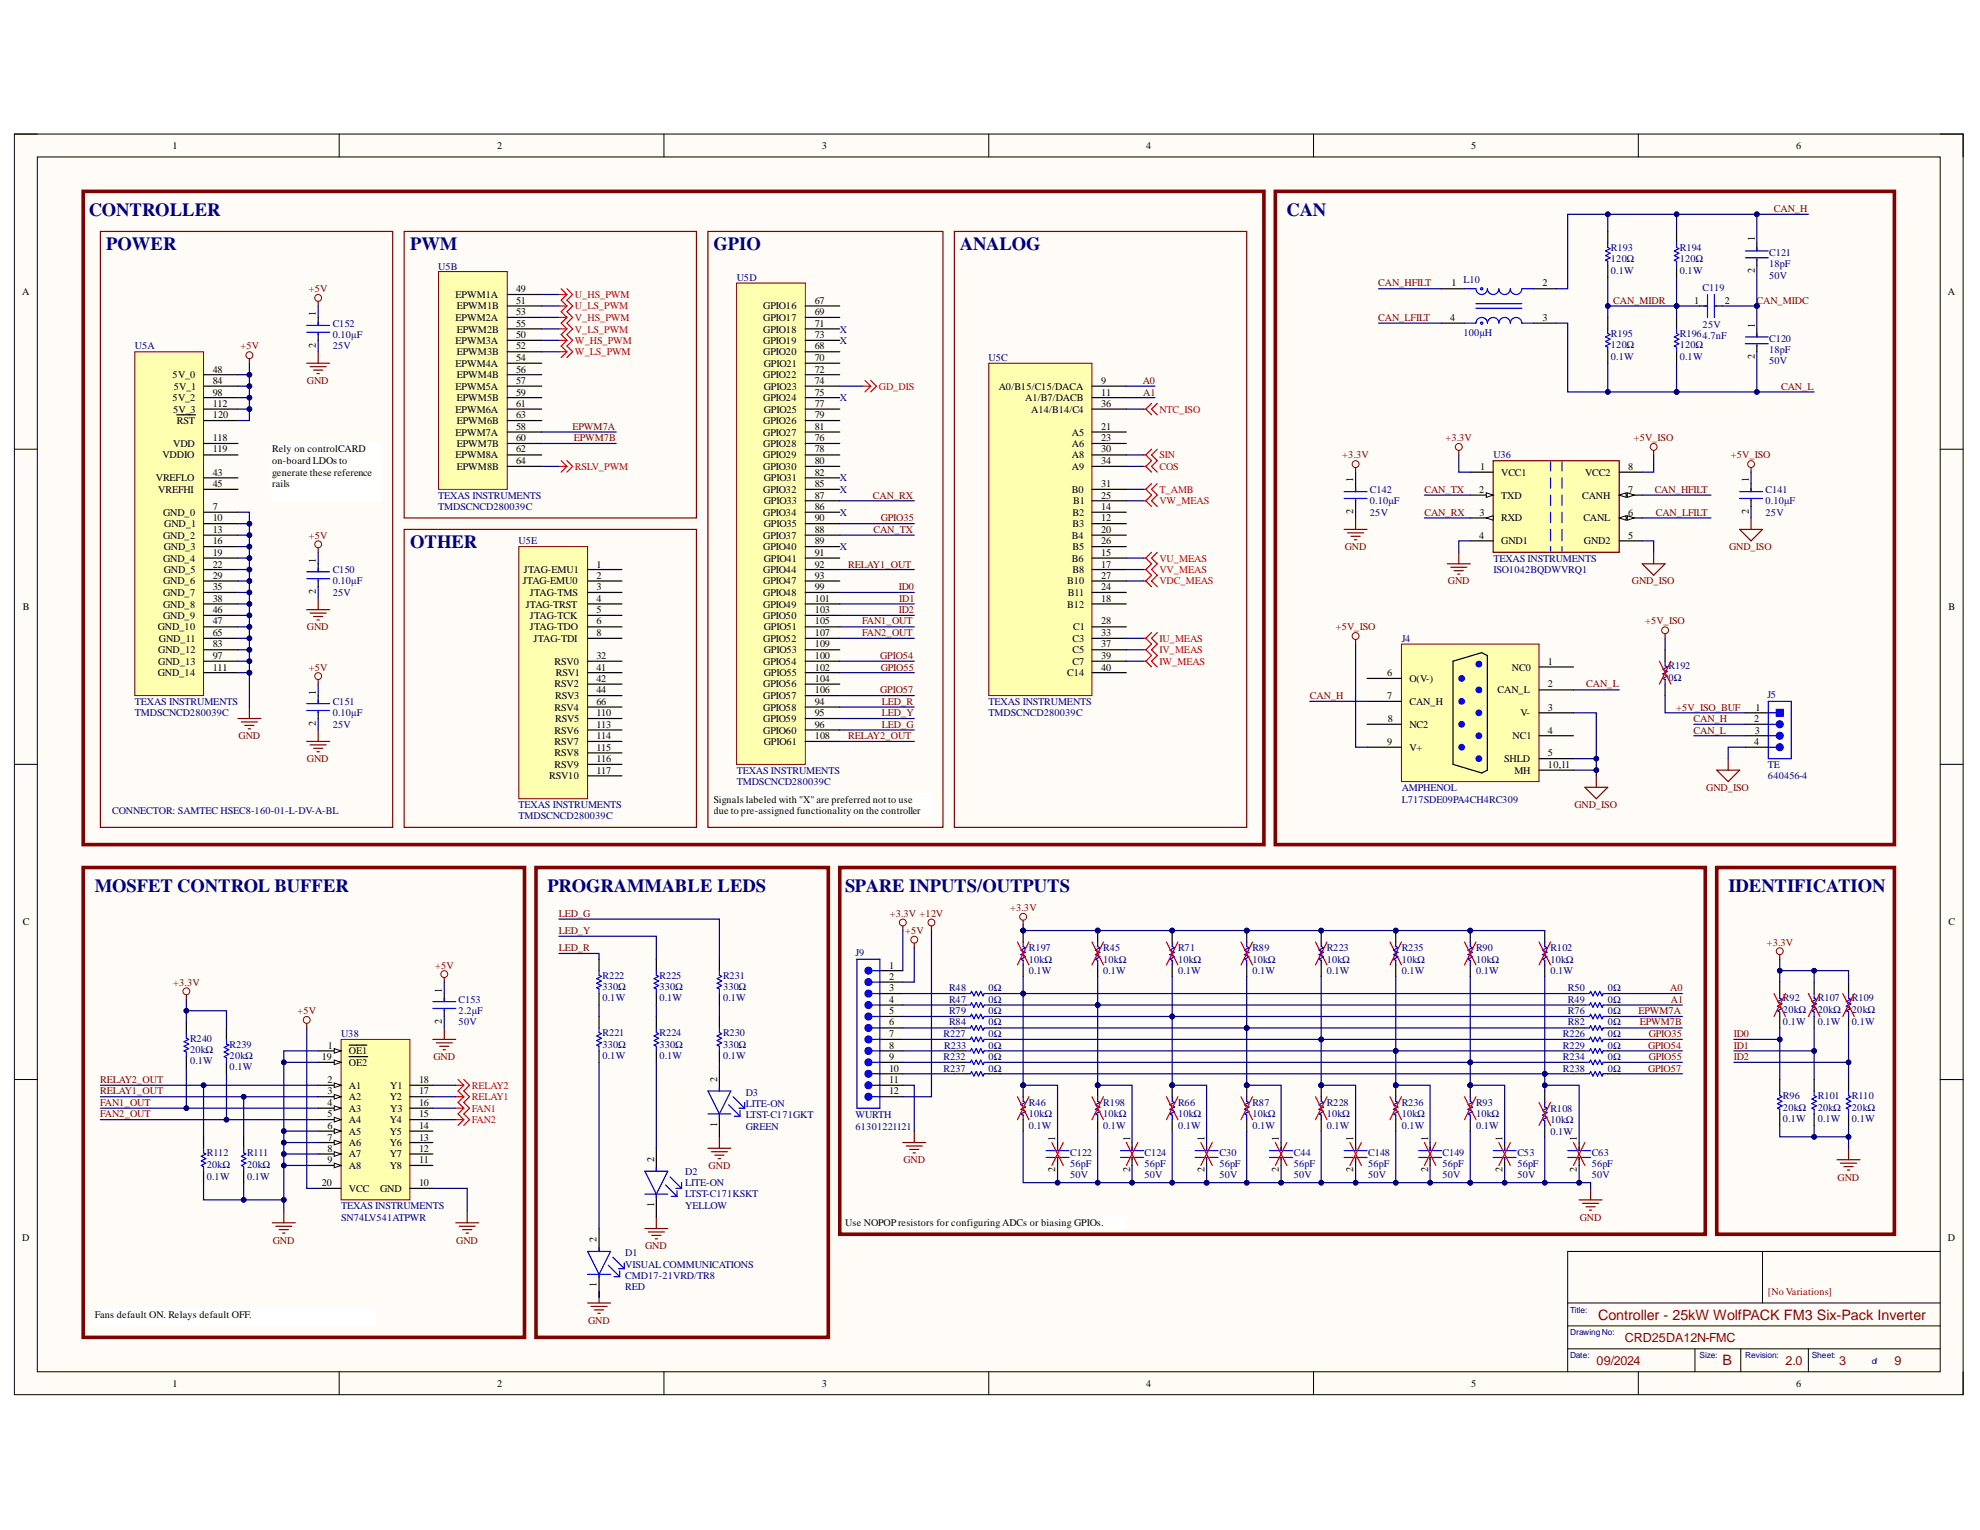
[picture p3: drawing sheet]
<svg xmlns="http://www.w3.org/2000/svg" width="279mm" height="216mm" viewBox="0 0 279 216" stroke-linecap="round" stroke-linejoin="round" font-family="sans-serif">
<defs><g id="words">
<g font-size="2.6" fill="#000080">
<text x="12.5" y="30.4">CONTROLLER</text>
<text x="15" y="35.3">POWER</text>
<text x="57.9" y="35.3">PWM</text>
<text x="100.7" y="35.3">GPIO</text>
<text x="135.4" y="35.3">ANALOG</text>
<text x="181.5" y="30.4">CAN</text>
<text x="57.9" y="77.4">OTHER</text>
<text x="13.4" y="125.9">MOSFET CONTROL BUFFER</text>
<text x="77.2" y="125.9">PROGRAMMABLE LEDS</text>
<text x="119.3" y="125.9">SPARE INPUTS/OUTPUTS</text>
<text x="243.9" y="125.9">IDENTIFICATION</text>
</g>
<g font-size="2" fill="#980000">
<text x="225.5" y="186.2">Controller - 25kW WolfPACK FM3 Six-Pack Inverter</text>
<text x="243.1" y="192.7">B</text>
</g>
<g font-size="1.8" fill="#980000">
<text x="229.3" y="189.4">CRD25DA12N-FMC</text>
<text x="225.3" y="192.6">09/2024</text>
<text x="251.9" y="192.6">2.0</text>
<text x="259.5" y="192.6">3</text>
<text x="267.3" y="192.6">9</text>
</g>
<g font-size="1.4">
<text x="24.4" y="21.1">1</text>
<text x="70.1" y="21.1">2</text>
<text x="116" y="21.1">3</text>
<text x="161.8" y="21.1">4</text>
<text x="207.6" y="21.1">5</text>
<text x="253.5" y="21.1">6</text>
<text x="247.6" y="34.1" transform="rotate(-90 247.6 34.1)">1</text>
<text x="3.1" y="41.7">A</text>
<text x="72.8" y="41.3">49</text>
<text x="204.8" y="40.4">1</text>
<text x="217.7" y="40.4">2</text>
<text x="247.6" y="38.5" transform="rotate(-90 247.6 38.5)">2</text>
<text x="274.9" y="41.7">A</text>
<text x="44.6" y="44.6" transform="rotate(-90 44.6 44.6)">1</text>
<text x="64.3" y="42">EPWM1A</text>
<text x="64.3" y="45.3">EPWM2A</text>
<text x="64.5" y="43.6">EPWM1B</text>
<text x="64.5" y="46.9">EPWM2B</text>
<text x="72.8" y="42.9">51</text>
<text x="72.8" y="44.5">53</text>
<text x="72.8" y="46.1">55</text>
<text x="72.8" y="47.7">50</text>
<text x="107.7" y="43.6">GPIO16</text>
<text x="107.7" y="45.3">GPIO17</text>
<text x="107.7" y="46.9">GPIO18</text>
<text x="115" y="42.9">67</text>
<text x="115" y="44.5">69</text>
<text x="115" y="46.1">71</text>
<text x="115" y="47.7">73</text>
<text x="204.6" y="45.3">4</text>
<text x="217.7" y="45.3">3</text>
<text x="239.1" y="42.9">1</text>
<text x="243.4" y="42.9">2</text>
<text x="247.6" y="46.3" transform="rotate(-90 247.6 46.3)">1</text>
<text x="24.4" y="53.4">5V_0</text>
<text x="30" y="52.6">48</text>
<text x="44.6" y="49" transform="rotate(-90 44.6 49)">2</text>
<text x="64.3" y="48.5">EPWM3A</text>
<text x="64.3" y="51.8">EPWM4A</text>
<text x="64.5" y="50.1">EPWM3B</text>
<text x="64.5" y="53.4">EPWM4B</text>
<text x="72.8" y="49.3">52</text>
<text x="72.8" y="50.9">54</text>
<text x="72.8" y="52.6">56</text>
<text x="107.7" y="48.5">GPIO19</text>
<text x="107.7" y="50.1">GPIO20</text>
<text x="107.7" y="53.4">GPIO22</text>
<text x="107.8" y="51.8">GPIO21</text>
<text x="115" y="49.3">68</text>
<text x="115" y="50.9">70</text>
<text x="115" y="52.6">72</text>
<text x="247.6" y="50.7" transform="rotate(-90 247.6 50.7)">2</text>
<text x="24.4" y="56.6">5V_2</text>
<text x="24.4" y="58.3">5V_3</text>
<text x="24.5" y="55">5V_1</text>
<text x="25" y="59.9">RST</text>
<text x="30" y="54.2">84</text>
<text x="30" y="55.8">98</text>
<text x="30" y="57.4">112</text>
<text x="30" y="59">120</text>
<text x="64.3" y="55">EPWM5A</text>
<text x="64.3" y="58.3">EPWM6A</text>
<text x="64.5" y="56.6">EPWM5B</text>
<text x="64.5" y="59.9">EPWM6B</text>
<text x="72.8" y="54.2">57</text>
<text x="72.8" y="55.8">59</text>
<text x="72.8" y="57.4">61</text>
<text x="72.8" y="59">63</text>
<text x="107.7" y="56.6">GPIO24</text>
<text x="107.7" y="59.9">GPIO26</text>
<text x="107.8" y="55">GPIO23</text>
<text x="107.8" y="58.3">GPIO25</text>
<text x="115" y="54.2">74</text>
<text x="115" y="55.8">75</text>
<text x="115" y="57.4">77</text>
<text x="115" y="59">79</text>
<text x="140.9" y="55">A0/B15/C15/DACA</text>
<text x="144.7" y="56.6">A1/B7/DACB</text>
<text x="145.5" y="58.3">A14/B14/C4</text>
<text x="155.4" y="54.2">9</text>
<text x="155.4" y="55.8">11</text>
<text x="155.4" y="57.4">36</text>
<text x="22.9" y="64.7">VDDIO</text>
<text x="24.4" y="63.1">VDD</text>
<text x="30" y="62.2">118</text>
<text x="30" y="63.8">119</text>
<text x="38.4" y="63.8">Rely on controlCARD</text>
<text x="38.4" y="65.5">on-board LDOs to</text>
<text x="64.3" y="61.5">EPWM7A</text>
<text x="64.3" y="64.7">EPWM8A</text>
<text x="64.5" y="63.1">EPWM7B</text>
<text x="72.8" y="60.6">58</text>
<text x="72.8" y="62.2">60</text>
<text x="72.8" y="63.8">62</text>
<text x="72.8" y="65.5">64</text>
<text x="107.7" y="61.5">GPIO27</text>
<text x="107.7" y="63.1">GPIO28</text>
<text x="107.7" y="64.7">GPIO29</text>
<text x="115" y="60.6">81</text>
<text x="115" y="62.2">76</text>
<text x="115" y="63.8">78</text>
<text x="115" y="65.5">80</text>
<text x="151.3" y="61.5">A5</text>
<text x="151.3" y="63.1">A6</text>
<text x="151.3" y="64.7">A8</text>
<text x="155.4" y="60.6">21</text>
<text x="155.4" y="62.2">23</text>
<text x="155.4" y="63.8">30</text>
<text x="155.4" y="65.5">34</text>
<text x="22" y="67.9">VREFLO</text>
<text x="22.3" y="69.5">VREFHI</text>
<text x="30" y="72">7</text>
<text x="30" y="67.1">43</text>
<text x="30" y="68.8">45</text>
<text x="38.4" y="67.1">generate these reference</text>
<text x="38.4" y="68.8">rails</text>
<text x="64.5" y="66.3">EPWM8B</text>
<text x="107.7" y="66.3">GPIO30</text>
<text x="107.7" y="69.5">GPIO32</text>
<text x="107.8" y="67.9">GPIO31</text>
<text x="107.8" y="71.1">GPIO33</text>
<text x="115" y="67.1">82</text>
<text x="115" y="68.8">85</text>
<text x="115" y="70.4">87</text>
<text x="115" y="72">86</text>
<text x="151.3" y="66.3">A9</text>
<text x="151.3" y="69.5">B0</text>
<text x="151.4" y="71.1">B1</text>
<text x="155.4" y="70.4">25</text>
<text x="155.4" y="72">14</text>
<text x="155.4" y="68.8">31</text>
<text x="190.9" y="68.1" transform="rotate(-90 190.9 68.1)">1</text>
<text x="208.7" y="69.5">2</text>
<text x="208.9" y="66.3">1</text>
<text x="211.8" y="67.1">VCC1</text>
<text x="211.8" y="70.4">TXD</text>
<text x="223.3" y="70.4">CANH</text>
<text x="223.7" y="67.1">VCC2</text>
<text x="229.8" y="66.3">8</text>
<text x="229.8" y="69.5">7</text>
<text x="246.8" y="68.1" transform="rotate(-90 246.8 68.1)">1</text>
<text x="23" y="72.8">GND_0</text>
<text x="23" y="76">GND_2</text>
<text x="23.1" y="77.6">GND_3</text>
<text x="23.2" y="74.4">GND_1</text>
<text x="30" y="73.6">10</text>
<text x="30" y="75.2">13</text>
<text x="30" y="76.8">16</text>
<text x="107.7" y="72.8">GPIO34</text>
<text x="107.7" y="76">GPIO37</text>
<text x="107.7" y="77.6">GPIO40</text>
<text x="107.8" y="74.4">GPIO35</text>
<text x="115" y="73.6">90</text>
<text x="115" y="75.2">88</text>
<text x="115" y="76.8">89</text>
<text x="151.3" y="76">B4</text>
<text x="151.3" y="72.8">B2</text>
<text x="151.3" y="74.4">B3</text>
<text x="151.3" y="77.6">B5</text>
<text x="155.4" y="73.6">12</text>
<text x="155.4" y="75.2">20</text>
<text x="155.4" y="76.8">26</text>
<text x="190.9" y="72.5" transform="rotate(-90 190.9 72.5)">2</text>
<text x="208.7" y="76">4</text>
<text x="208.8" y="72.8">3</text>
<text x="211.8" y="73.6">RXD</text>
<text x="211.8" y="76.8">GND1</text>
<text x="223.4" y="73.6">CANL</text>
<text x="223.5" y="76.8">GND2</text>
<text x="229.8" y="72.8">6</text>
<text x="229.8" y="76">5</text>
<text x="246.8" y="72.5" transform="rotate(-90 246.8 72.5)">2</text>
<text x="23" y="79.2">GND_4</text>
<text x="23" y="82.5">GND_6</text>
<text x="23.1" y="80.8">GND_5</text>
<text x="30" y="78.5">19</text>
<text x="30" y="80.1">22</text>
<text x="30" y="81.7">29</text>
<text x="30" y="83.3">35</text>
<text x="44.6" y="83.8" transform="rotate(-90 44.6 83.8)">2</text>
<text x="44.6" y="79.4" transform="rotate(-90 44.6 79.4)">1</text>
<text x="73.8" y="82.5">JTAG-EMU0</text>
<text x="73.9" y="80.8">JTAG-EMU1</text>
<text x="84.2" y="80.1">1</text>
<text x="84.2" y="83.3">3</text>
<text x="84.2" y="81.7">2</text>
<text x="107.7" y="80.8">GPIO44</text>
<text x="107.7" y="82.5">GPIO47</text>
<text x="107.8" y="79.2">GPIO41</text>
<text x="115" y="78.5">91</text>
<text x="115" y="80.1">92</text>
<text x="115" y="81.7">93</text>
<text x="115" y="83.3">99</text>
<text x="150.6" y="82.5">B10</text>
<text x="151.3" y="79.2">B6</text>
<text x="151.3" y="80.8">B8</text>
<text x="155.4" y="80.1">17</text>
<text x="155.4" y="81.7">27</text>
<text x="155.4" y="78.5">15</text>
<text x="155.4" y="83.3">24</text>
<text x="3.2" y="86.1">B</text>
<text x="22.2" y="89">GND_10</text>
<text x="23" y="84.1">GND_7</text>
<text x="23" y="85.8">GND_8</text>
<text x="23" y="87.4">GND_9</text>
<text x="30" y="84.9">38</text>
<text x="30" y="86.5">46</text>
<text x="30" y="88.1">47</text>
<text x="30" y="89.7">65</text>
<text x="74.2" y="85.8">JTAG-TRST</text>
<text x="74.8" y="84.1">JTAG-TMS</text>
<text x="74.8" y="87.4">JTAG-TCK</text>
<text x="74.8" y="89">JTAG-TDO</text>
<text x="84.2" y="86.5">5</text>
<text x="84.2" y="84.9">4</text>
<text x="84.2" y="88.1">6</text>
<text x="84.2" y="89.7">8</text>
<text x="107.7" y="84.1">GPIO48</text>
<text x="107.7" y="85.8">GPIO49</text>
<text x="107.7" y="87.4">GPIO50</text>
<text x="107.8" y="89">GPIO51</text>
<text x="115" y="84.9">101</text>
<text x="115" y="86.5">103</text>
<text x="115" y="88.1">105</text>
<text x="115" y="89.7">107</text>
<text x="150.6" y="85.8">B12</text>
<text x="150.7" y="84.1">B11</text>
<text x="151.4" y="89">C1</text>
<text x="155.4" y="89.7">33</text>
<text x="155.4" y="84.9">18</text>
<text x="155.4" y="88.1">28</text>
<text x="274.9" y="86.1">B</text>
<text x="22.2" y="95.4">GND_14</text>
<text x="22.3" y="92.2">GND_12</text>
<text x="22.3" y="93.8">GND_13</text>
<text x="22.4" y="90.6">GND_11</text>
<text x="30" y="91.3">83</text>
<text x="30" y="93">97</text>
<text x="30" y="94.6">111</text>
<text x="75.3" y="90.6">JTAG-TDI</text>
<text x="78.3" y="93.8">RSV0</text>
<text x="78.4" y="95.4">RSV1</text>
<text x="84.2" y="93">32</text>
<text x="84.2" y="94.6">41</text>
<text x="107.7" y="90.6">GPIO52</text>
<text x="107.7" y="93.8">GPIO54</text>
<text x="107.8" y="92.2">GPIO53</text>
<text x="107.8" y="95.4">GPIO55</text>
<text x="115" y="91.3">109</text>
<text x="115" y="93">100</text>
<text x="115" y="94.6">102</text>
<text x="150.6" y="95.4">C14</text>
<text x="151.3" y="93.8">C7</text>
<text x="151.3" y="90.6">C3</text>
<text x="151.3" y="92.2">C5</text>
<text x="155.4" y="93">39</text>
<text x="155.4" y="91.3">37</text>
<text x="155.4" y="94.6">40</text>
<text x="195.8" y="95.4">6</text>
<text x="213.4" y="94.6">NC0</text>
<text x="218.4" y="93.8">1</text>
<text x="44.6" y="98" transform="rotate(-90 44.6 98)">1</text>
<text x="78.3" y="100.3">RSV4</text>
<text x="78.3" y="97">RSV2</text>
<text x="78.3" y="98.7">RSV3</text>
<text x="78.3" y="101.9">RSV5</text>
<text x="84.2" y="97.8">44</text>
<text x="84.2" y="99.5">66</text>
<text x="84.2" y="101.1">110</text>
<text x="84.2" y="96.2">42</text>
<text x="107.7" y="97">GPIO56</text>
<text x="107.7" y="98.7">GPIO57</text>
<text x="107.7" y="100.3">GPIO58</text>
<text x="107.7" y="101.9">GPIO59</text>
<text x="115" y="96.2">104</text>
<text x="115" y="97.8">106</text>
<text x="115" y="99.5">94</text>
<text x="115" y="101.1">95</text>
<text x="195.8" y="98.7">7</text>
<text x="195.8" y="101.9">8</text>
<text x="198.9" y="96.2">O(V-)</text>
<text x="198.9" y="99.5">CAN_H</text>
<text x="211.3" y="97.8">CAN_L</text>
<text x="214.5" y="101.1">V-</text>
<text x="218.4" y="97">2</text>
<text x="218.4" y="100.3">3</text>
<text x="247.5" y="101.9">2</text>
<text x="247.7" y="100.3">1</text>
<text x="44.6" y="102.4" transform="rotate(-90 44.6 102.4)">2</text>
<text x="78.3" y="103.5">RSV6</text>
<text x="78.3" y="105.1">RSV7</text>
<text x="78.3" y="106.7">RSV8</text>
<text x="84.2" y="102.7">113</text>
<text x="84.2" y="104.3">114</text>
<text x="84.2" y="106">115</text>
<text x="84.2" y="107.6">116</text>
<text x="107.7" y="103.5">GPIO60</text>
<text x="107.8" y="105.1">GPIO61</text>
<text x="115" y="104.3">108</text>
<text x="115" y="102.7">96</text>
<text x="195.8" y="105.1">9</text>
<text x="198.9" y="102.7">NC2</text>
<text x="198.9" y="106">V+</text>
<text x="212.3" y="107.6">SHLD</text>
<text x="213.4" y="104.3">NC1</text>
<text x="218.4" y="103.5">4</text>
<text x="218.4" y="106.7">5</text>
<text x="247.5" y="105.1">4</text>
<text x="247.6" y="103.5">3</text>
<text x="77.5" y="109.9">RSV10</text>
<text x="78.3" y="108.3">RSV9</text>
<text x="84.2" y="109.2">117</text>
<text x="100.7" y="113.2">Signals labeled with &quot;X&quot; are preferred not to use</text>
<text x="213.7" y="109.2">MH</text>
<text x="218.4" y="108.3">10,11</text>
<text x="100.7" y="114.8">due to pre-assigned functionality on the controller</text>
<text x="3.2" y="130.6">C</text>
<text x="274.9" y="130.6">C</text>
<text x="125.5" y="136.7">1</text>
<text x="62.3" y="140.1" transform="rotate(-90 62.3 140.1)">1</text>
<text x="125.5" y="138.3">2</text>
<text x="125.5" y="139.9">3</text>
<text x="125.5" y="141.5">4</text>
<text x="125.5" y="143.1">5</text>
<text x="45.4" y="149.6">19</text>
<text x="46.3" y="148">1</text>
<text x="49.2" y="148.8">OE1</text>
<text x="62.3" y="144.5" transform="rotate(-90 62.3 144.5)">2</text>
<text x="125.5" y="144.7">6</text>
<text x="125.5" y="146.4">7</text>
<text x="125.5" y="148">8</text>
<text x="125.5" y="149.6">9</text>
<text x="46.2" y="152.8">2</text>
<text x="46.2" y="154.4">3</text>
<text x="49.2" y="150.4">OE2</text>
<text x="49.2" y="153.7">A1</text>
<text x="49.2" y="155.3">A2</text>
<text x="55" y="155.3">Y2</text>
<text x="55.1" y="153.7">Y1</text>
<text x="59.1" y="154.4">17</text>
<text x="59.1" y="152.8">18</text>
<text x="101.2" y="152.7" transform="rotate(-90 101.2 152.7)">2</text>
<text x="125.5" y="151.2">10</text>
<text x="125.5" y="152.8">11</text>
<text x="125.5" y="154.4">12</text>
<text x="46.2" y="156">4</text>
<text x="46.2" y="157.6">5</text>
<text x="46.2" y="159.3">6</text>
<text x="46.2" y="160.9">7</text>
<text x="49.2" y="156.9">A3</text>
<text x="49.2" y="158.5">A4</text>
<text x="49.2" y="160.1">A5</text>
<text x="49.2" y="161.7">A6</text>
<text x="55" y="161.7">Y6</text>
<text x="55" y="160.1">Y5</text>
<text x="55" y="158.5">Y4</text>
<text x="55.1" y="156.9">Y3</text>
<text x="59.1" y="160.9">13</text>
<text x="59.1" y="159.3">14</text>
<text x="59.1" y="157.6">15</text>
<text x="59.1" y="156">16</text>
<text x="101.2" y="159" transform="rotate(-90 101.2 159)">1</text>
<text x="148.9" y="161" transform="rotate(-90 148.9 161)">1</text>
<text x="159.5" y="161" transform="rotate(-90 159.5 161)">1</text>
<text x="170" y="161" transform="rotate(-90 170 161)">1</text>
<text x="180.4" y="161" transform="rotate(-90 180.4 161)">1</text>
<text x="190.9" y="161" transform="rotate(-90 190.9 161)">1</text>
<text x="201.5" y="161" transform="rotate(-90 201.5 161)">1</text>
<text x="212" y="161" transform="rotate(-90 212 161)">1</text>
<text x="222.5" y="161" transform="rotate(-90 222.5 161)">1</text>
<text x="45.4" y="167.4">20</text>
<text x="46.2" y="162.6">8</text>
<text x="46.2" y="164.2">9</text>
<text x="49.2" y="163.3">A7</text>
<text x="49.2" y="164.9">A8</text>
<text x="55" y="164.9">Y8</text>
<text x="55" y="163.3">Y7</text>
<text x="59.1" y="167.4">10</text>
<text x="59.1" y="164.2">11</text>
<text x="59.1" y="162.6">12</text>
<text x="92.3" y="164" transform="rotate(-90 92.3 164)">2</text>
<text x="148.9" y="165.4" transform="rotate(-90 148.9 165.4)">2</text>
<text x="159.5" y="165.4" transform="rotate(-90 159.5 165.4)">2</text>
<text x="170" y="165.4" transform="rotate(-90 170 165.4)">2</text>
<text x="180.4" y="165.4" transform="rotate(-90 180.4 165.4)">2</text>
<text x="190.9" y="165.4" transform="rotate(-90 190.9 165.4)">2</text>
<text x="201.5" y="165.4" transform="rotate(-90 201.5 165.4)">2</text>
<text x="212" y="165.4" transform="rotate(-90 212 165.4)">2</text>
<text x="222.5" y="165.4" transform="rotate(-90 222.5 165.4)">2</text>
<text x="49.2" y="168.2">VCC</text>
<text x="53.6" y="168.2">GND</text>
<text x="92.3" y="170.3" transform="rotate(-90 92.3 170.3)">1</text>
<text x="119.3" y="173">Use NOPOPresistors for configuringADCs or biasing GPIOs.</text>
<text x="3.1" y="175.1">D</text>
<text x="84.2" y="175.3" transform="rotate(-90 84.2 175.3)">2</text>
<text x="274.9" y="175.1">D</text>
<text x="13.4" y="186">Fans default ON. Relays default OFF.</text>
<text x="84.2" y="181.7" transform="rotate(-90 84.2 181.7)">1</text>
<text x="24.4" y="195.7">1</text>
<text x="70.1" y="195.7">2</text>
<text x="116" y="195.7">3</text>
<text x="161.8" y="195.7">4</text>
<text x="207.6" y="195.7">5</text>
<text x="253.5" y="195.7">6</text>
</g>
<g font-size="1.4" fill="#800000">
<text x="250.3" y="29.9">CAN_H</text>
<text x="43.6" y="41.3">+5V</text>
<text x="194.5" y="40.4">CAN_HFILT</text>
<text x="194.5" y="45.3">CAN_LFILT</text>
<text x="227.7" y="42.9">CAN_MIDR</text>
<text x="247.9" y="42.9">CAN_MIDC</text>
<text x="33.9" y="49.3">+5V</text>
<text x="43.3" y="54.2">GND</text>
<text x="161.2" y="54.2">A0</text>
<text x="161.3" y="55.8">A1</text>
<text x="251.3" y="55">CAN_L</text>
<text x="80.8" y="60.6">EPWM7A</text>
<text x="81" y="62.2">EPWM7B</text>
<text x="189.4" y="64.7">+3.3V</text>
<text x="204" y="62.2">+3.3V</text>
<text x="230.5" y="62.2">+5V_ISO</text>
<text x="244.2" y="64.7">+5V_ISO</text>
<text x="123.2" y="70.4">CAN_RX</text>
<text x="201" y="69.5">CAN_TX</text>
<text x="233.5" y="69.5">CAN_HFILT</text>
<text x="43.6" y="76">+5V</text>
<text x="123.3" y="75.2">CAN_TX</text>
<text x="124.3" y="73.6">GPIO35</text>
<text x="189.8" y="77.6">GND</text>
<text x="201" y="72.8">CAN_RX</text>
<text x="233.7" y="72.8">CAN_LFILT</text>
<text x="244" y="77.6">GND_ISO</text>
<text x="119.7" y="80.1">RELAY1_OUT</text>
<text x="126.8" y="83.3">ID0</text>
<text x="204.3" y="82.5">GND</text>
<text x="230.3" y="82.5">GND_ISO</text>
<text x="43.3" y="89">GND</text>
<text x="121.7" y="88.1">FAN1_OUT</text>
<text x="121.7" y="89.7">FAN2_OUT</text>
<text x="126.8" y="86.5">ID2</text>
<text x="126.9" y="84.9">ID1</text>
<text x="188.5" y="89">+5V_ISO</text>
<text x="232.1" y="88.1">+5V_ISO</text>
<text x="43.6" y="94.6">+5V</text>
<text x="124.2" y="93">GPIO54</text>
<text x="124.3" y="94.6">GPIO55</text>
<text x="124.2" y="97.8">GPIO57</text>
<text x="124.4" y="101.1">LED_Y</text>
<text x="124.4" y="99.5">LED_R</text>
<text x="184.8" y="98.7">CAN_H</text>
<text x="223.8" y="97">CAN_L</text>
<text x="236.5" y="100.3">+5V_ISO_BUF</text>
<text x="239" y="101.9">CAN_H</text>
<text x="33.7" y="104.3">GND</text>
<text x="43.3" y="107.6">GND</text>
<text x="119.7" y="104.3">RELAY2_OUT</text>
<text x="124.4" y="102.7">LED_G</text>
<text x="239" y="103.5">CAN_L</text>
<text x="240.8" y="111.6">GND_ISO</text>
<text x="222.2" y="114">GND_ISO</text>
<text x="78.8" y="131.8">LED_Y</text>
<text x="78.8" y="129.4">LED_G</text>
<text x="125.5" y="129.4">+3.3V +12V</text>
<text x="127.7" y="131.8">+5V</text>
<text x="142.5" y="128.6">+3.3V</text>
<text x="61.4" y="136.7">+5V</text>
<text x="78.8" y="134.2">LED_R</text>
<text x="249.3" y="133.5">+3.3V</text>
<text x="24.4" y="139.1">+3.3V</text>
<text x="42" y="143.1">+5V</text>
<text x="231.2" y="143.1">EPWM7A</text>
<text x="235.7" y="139.9">A0</text>
<text x="235.8" y="141.5">A1</text>
<text x="61.2" y="149.6">GND</text>
<text x="231.4" y="144.7">EPWM7B</text>
<text x="232.6" y="148">GPIO54</text>
<text x="232.6" y="149.6">GPIO55</text>
<text x="232.6" y="146.4">GPIO35</text>
<text x="244.7" y="146.4">ID0</text>
<text x="244.7" y="148">ID1</text>
<text x="244.7" y="149.6">ID2</text>
<text x="14.1" y="152.8">RELAY2_OUT</text>
<text x="14.1" y="154.4">RELAY1_OUT</text>
<text x="232.6" y="151.2">GPIO57</text>
<text x="14.1" y="156">FAN1_OUT</text>
<text x="14.1" y="157.6">FAN2_OUT</text>
<text x="100" y="164.9">GND</text>
<text x="127.5" y="164.2">GND</text>
<text x="259.3" y="166.6">GND</text>
<text x="222.9" y="172.3">GND</text>
<text x="38.5" y="175.5">GND</text>
<text x="64.4" y="175.5">GND</text>
<text x="91" y="176.3">GND</text>
<text x="83" y="186.8">GND</text>
</g>
<g font-size="1.4" fill="#000080">
<text x="227.3" y="35.4">R193</text>
<text x="237" y="35.4">R194</text>
<text x="61.8" y="38.1">U5B</text>
<text x="104" y="39.7">U5D</text>
<text x="206.5" y="39.9">L10</text>
<text x="227.3" y="37">120Ω</text>
<text x="227.3" y="38.6">0.1W</text>
<text x="237" y="37">120Ω</text>
<text x="237" y="38.6">0.1W</text>
<text x="240.3" y="41.1">C119</text>
<text x="249.7" y="37.7">18pF</text>
<text x="249.7" y="39.3">50V</text>
<text x="249.7" y="36.1">C121</text>
<text x="47" y="47.7">0.10μF</text>
<text x="47" y="46.1">C152</text>
<text x="118.5" y="46.9">X</text>
<text x="206.5" y="47.4">100µH</text>
<text x="227.3" y="47.5">R195</text>
<text x="237" y="47.5">R1964.7nF</text>
<text x="240.3" y="46.3">25V</text>
<text x="19" y="49.3">U5A</text>
<text x="47" y="49.3">25V</text>
<text x="118.5" y="48.5">X</text>
<text x="139.5" y="50.9">U5C</text>
<text x="227.3" y="49.1">120Ω</text>
<text x="227.3" y="50.8">0.1W</text>
<text x="237" y="49.1">120Ω</text>
<text x="237" y="50.8">0.1W</text>
<text x="249.7" y="49.8">18pF</text>
<text x="249.7" y="51.4">50V</text>
<text x="249.7" y="48.2">C120</text>
<text x="118.5" y="56.6">X</text>
<text x="210.7" y="64.7">U36</text>
<text x="61.8" y="70.4">TEXAS INSTRUMENTS</text>
<text x="61.8" y="72">TMDSCNCD280039C</text>
<text x="118.5" y="69.5">X</text>
<text x="118.5" y="67.9">X</text>
<text x="193.3" y="71.1">0.10μF</text>
<text x="193.3" y="69.5">C142</text>
<text x="249.1" y="71.1">0.10μF</text>
<text x="249.1" y="69.5">C141</text>
<text x="73.2" y="76.8">U5E</text>
<text x="118.5" y="72.8">X</text>
<text x="118.5" y="77.6">X</text>
<text x="193.3" y="72.8">25V</text>
<text x="249.1" y="72.8">25V</text>
<text x="47" y="82.5">0.10μF</text>
<text x="47" y="80.8">C150</text>
<text x="210.7" y="79.2">TEXAS INSTRUMENTS</text>
<text x="210.7" y="80.8">ISO1042BQDWVRQ1</text>
<text x="47" y="84.1">25V</text>
<text x="197.8" y="90.6">J4</text>
<text x="235.4" y="94.5">R192</text>
<text x="19" y="99.5">TEXAS INSTRUMENTS</text>
<text x="19" y="101.1">TMDSCNCD280039C</text>
<text x="47" y="101.1">0.10μF</text>
<text x="47" y="99.5">C151</text>
<text x="139.5" y="99.5">TEXAS INSTRUMENTS</text>
<text x="139.5" y="101.1">TMDSCNCD280039C</text>
<text x="235.4" y="96.1">0Ω</text>
<text x="249.4" y="98.5">J5</text>
<text x="47" y="102.7">25V</text>
<text x="104" y="109.2">TEXAS INSTRUMENTS</text>
<text x="104" y="110.8">TMDSCNCD280039C</text>
<text x="197.8" y="111.6">AMPHENOL</text>
<text x="197.8" y="113.2">L717SDE09PA4CH4RC309</text>
<text x="249.5" y="108.3">TE</text>
<text x="249.5" y="109.9">640456-4</text>
<text x="15.8" y="114.8">CONNECTOR: SAMTEC HSEC8-160-01-L-DV-A-BL</text>
<text x="73.2" y="114">TEXAS INSTRUMENTS</text>
<text x="73.2" y="115.6">TMDSCNCD280039C</text>
<text x="120.7" y="134.9">J9</text>
<text x="145.2" y="135.8">10kΩ</text>
<text x="145.2" y="137.4">0.1W</text>
<text x="145.2" y="134.2">R197</text>
<text x="155.7" y="135.8">10kΩ</text>
<text x="155.7" y="137.4">0.1W</text>
<text x="155.7" y="134.2">R45</text>
<text x="166.2" y="135.8">10kΩ</text>
<text x="166.2" y="137.4">0.1W</text>
<text x="166.2" y="134.2">R71</text>
<text x="176.7" y="135.8">10kΩ</text>
<text x="176.7" y="137.4">0.1W</text>
<text x="176.7" y="134.2">R89</text>
<text x="187.2" y="135.8">10kΩ</text>
<text x="187.2" y="137.4">0.1W</text>
<text x="187.2" y="134.2">R223</text>
<text x="197.8" y="135.8">10kΩ</text>
<text x="197.8" y="137.4">0.1W</text>
<text x="197.8" y="134.2">R235</text>
<text x="208.3" y="135.8">10kΩ</text>
<text x="208.3" y="137.4">0.1W</text>
<text x="208.3" y="134.2">R90</text>
<text x="218.8" y="135.8">10kΩ</text>
<text x="218.8" y="137.4">0.1W</text>
<text x="218.8" y="134.2">R102</text>
<text x="64.7" y="143.1">2.2μF</text>
<text x="64.7" y="141.5">C153</text>
<text x="85" y="139.7">330Ω</text>
<text x="85" y="141.3">0.1W</text>
<text x="85" y="138.1">R222</text>
<text x="93.1" y="139.7">330Ω</text>
<text x="93.1" y="141.3">0.1W</text>
<text x="93.1" y="138.1">R225</text>
<text x="102" y="139.7">330Ω</text>
<text x="102" y="141.3">0.1W</text>
<text x="102" y="138.1">R231</text>
<text x="133.9" y="139.9">R48</text>
<text x="133.9" y="141.5">R47</text>
<text x="133.9" y="143.1">R79</text>
<text x="139.5" y="139.9">0Ω</text>
<text x="139.5" y="141.5">0Ω</text>
<text x="139.5" y="143.1">0Ω</text>
<text x="221.2" y="139.9">R50</text>
<text x="221.2" y="141.5">R49</text>
<text x="221.2" y="143.1">R76</text>
<text x="226.9" y="139.9">0Ω</text>
<text x="226.9" y="141.5">0Ω</text>
<text x="226.9" y="143.1">0Ω</text>
<text x="251.6" y="142.9">20kΩ</text>
<text x="251.6" y="141.3">R92</text>
<text x="256.5" y="142.9">20kΩ</text>
<text x="256.5" y="141.3">R107</text>
<text x="261.3" y="142.9">20kΩ</text>
<text x="261.3" y="141.3">R109</text>
<text x="26.8" y="148.6">20kΩ</text>
<text x="26.8" y="147">R240</text>
<text x="32.4" y="149.4">20kΩ</text>
<text x="32.4" y="147.8">R239</text>
<text x="48.1" y="146.4">U38</text>
<text x="64.7" y="144.7">50V</text>
<text x="85" y="147.8">330Ω</text>
<text x="85" y="149.4">0.1W</text>
<text x="85" y="146.2">R221</text>
<text x="93.1" y="147.8">330Ω</text>
<text x="93.1" y="149.4">0.1W</text>
<text x="93.1" y="146.2">R224</text>
<text x="102" y="147.8">330Ω</text>
<text x="102" y="149.4">0.1W</text>
<text x="102" y="146.2">R230</text>
<text x="133.2" y="149.6">R232</text>
<text x="133.2" y="146.4">R227</text>
<text x="133.2" y="148">R233</text>
<text x="133.9" y="144.7">R84</text>
<text x="139.5" y="149.6">0Ω</text>
<text x="139.5" y="144.7">0Ω</text>
<text x="139.5" y="146.4">0Ω</text>
<text x="139.5" y="148">0Ω</text>
<text x="220.5" y="149.6">R234</text>
<text x="220.5" y="146.4">R226</text>
<text x="220.5" y="148">R229</text>
<text x="221.2" y="144.7">R82</text>
<text x="226.9" y="144.7">0Ω</text>
<text x="226.9" y="149.6">0Ω</text>
<text x="226.9" y="146.4">0Ω</text>
<text x="226.9" y="148">0Ω</text>
<text x="251.6" y="144.6">0.1W</text>
<text x="256.5" y="144.6">0.1W</text>
<text x="261.3" y="144.6">0.1W</text>
<text x="26.8" y="150.2">0.1W</text>
<text x="32.4" y="151">0.1W</text>
<text x="105.2" y="154.6">D3</text>
<text x="133.2" y="151.2">R237</text>
<text x="139.5" y="151.2">0Ω</text>
<text x="220.5" y="151.2">R238</text>
<text x="226.9" y="151.2">0Ω</text>
<text x="251.6" y="155.1">R96</text>
<text x="256.5" y="155.1">R101</text>
<text x="261.3" y="155.1">R110</text>
<text x="105.2" y="156.2">LITE-ON</text>
<text x="105.2" y="157.8">LTST-C171GKT</text>
<text x="105.2" y="159.4">GREEN</text>
<text x="120.7" y="157.8">WURTH</text>
<text x="120.7" y="159.4">61301221121</text>
<text x="145.2" y="157.6">10kΩ</text>
<text x="145.2" y="159.3">0.1W</text>
<text x="145.2" y="156">R46</text>
<text x="155.7" y="157.6">10kΩ</text>
<text x="155.7" y="159.3">0.1W</text>
<text x="155.7" y="156">R198</text>
<text x="166.2" y="157.6">10kΩ</text>
<text x="166.2" y="159.3">0.1W</text>
<text x="166.2" y="156">R66</text>
<text x="176.7" y="157.6">10kΩ</text>
<text x="176.7" y="159.3">0.1W</text>
<text x="176.7" y="156">R87</text>
<text x="187.2" y="157.6">10kΩ</text>
<text x="187.2" y="159.3">0.1W</text>
<text x="187.2" y="156">R228</text>
<text x="197.8" y="157.6">10kΩ</text>
<text x="197.8" y="159.3">0.1W</text>
<text x="197.8" y="156">R236</text>
<text x="208.3" y="157.6">10kΩ</text>
<text x="208.3" y="159.3">0.1W</text>
<text x="208.3" y="156">R93</text>
<text x="218.8" y="158.5">10kΩ</text>
<text x="218.8" y="160.1">0.1W</text>
<text x="218.8" y="156.9">R108</text>
<text x="251.6" y="156.7">20kΩ</text>
<text x="251.6" y="158.3">0.1W</text>
<text x="256.5" y="156.7">20kΩ</text>
<text x="256.5" y="158.3">0.1W</text>
<text x="261.3" y="156.7">20kΩ</text>
<text x="261.3" y="158.3">0.1W</text>
<text x="29.2" y="164.8">20kΩ</text>
<text x="29.2" y="166.4">0.1W</text>
<text x="29.2" y="163.1">R112</text>
<text x="34.9" y="164.8">20kΩ</text>
<text x="34.9" y="166.4">0.1W</text>
<text x="34.9" y="163.1">R111</text>
<text x="96.7" y="167.4">LITE-ON</text>
<text x="96.7" y="165.8">D2</text>
<text x="151" y="164.7">56pF</text>
<text x="151" y="166.3">50V</text>
<text x="151" y="163.1">C122</text>
<text x="161.5" y="164.7">56pF</text>
<text x="161.5" y="166.3">50V</text>
<text x="161.5" y="163.1">C124</text>
<text x="172.1" y="164.7">56pF</text>
<text x="172.1" y="166.3">50V</text>
<text x="172.1" y="163.1">C30</text>
<text x="182.6" y="164.7">56pF</text>
<text x="182.6" y="166.3">50V</text>
<text x="182.6" y="163.1">C44</text>
<text x="193.1" y="164.7">56pF</text>
<text x="193.1" y="166.3">50V</text>
<text x="193.1" y="163.1">C148</text>
<text x="203.5" y="164.7">56pF</text>
<text x="203.5" y="166.3">50V</text>
<text x="203.5" y="163.1">C149</text>
<text x="214.1" y="164.7">56pF</text>
<text x="214.1" y="166.3">50V</text>
<text x="214.1" y="163.1">C53</text>
<text x="224.6" y="164.7">56pF</text>
<text x="224.6" y="166.3">50V</text>
<text x="224.6" y="163.1">C63</text>
<text x="48.1" y="170.6">TEXAS INSTRUMENTS</text>
<text x="48.1" y="172.3">SN74LV541ATPWR</text>
<text x="96.7" y="170.6">YELLOW</text>
<text x="96.7" y="169">LTST-C171KSKT</text>
<text x="88.2" y="178.9">VISUALCOMMUNICATIONS</text>
<text x="88.2" y="177.3">D1</text>
<text x="88.2" y="180.5">CMD17-21VRD/TR8</text>
<text x="88.2" y="182.1">RED</text>
</g>
<g font-size="1.4" fill="#f00">
<text x="81.1" y="42">U_HS_PWM</text>
<text x="81.1" y="43.6">U_LS_PWM</text>
<text x="81.1" y="45.3">V_HS_PWM</text>
<text x="81.1" y="46.9">V_LS_PWM</text>
<text x="81.1" y="48.5">W_HS_PWM</text>
<text x="81.1" y="50.1">W_LS_PWM</text>
<text x="124" y="55">GD_DIS</text>
<text x="163.6" y="58.3">NTC_ISO</text>
<text x="163.6" y="64.7">SIN</text>
<text x="81.1" y="66.3">RSLV_PWM</text>
<text x="163.6" y="71.1">VW_MEAS</text>
<text x="163.6" y="66.3">COS</text>
<text x="163.6" y="69.5">T_AMB</text>
<text x="163.6" y="79.2">VU_MEAS</text>
<text x="163.6" y="80.8">VV_MEAS</text>
<text x="163.6" y="82.5">VDC_MEAS</text>
<text x="163.6" y="90.6">IU_MEAS</text>
<text x="163.6" y="92.2">IV_MEAS</text>
<text x="163.6" y="93.8">IW_MEAS</text>
<text x="66.6" y="153.7">RELAY2</text>
<text x="66.6" y="155.3">RELAY1</text>
<text x="66.6" y="156.9">FAN1</text>
<text x="66.6" y="158.5">FAN2</text>
</g>
<text font-size="1.4" fill="#980000" x="249.5" y="182.8">[No Variations]</text>
<g font-size="1.2" fill="#000080">
<text x="221.6" y="185.2">Title:</text>
<text x="221.6" y="191.6">Date:</text>
<text x="221.6" y="188.3">DrawingNo:</text>
<text x="239.8" y="191.6">Size:</text>
<text x="246.3" y="191.6">Revision:</text>
<text x="255.7" y="191.6">Sheet:</text>
<text x="264.1" y="192.5">of</text>
</g>
</g></defs>
<path d="M2 18.9h275v177.9h-275z" fill-rule="evenodd" fill="#fffcf8"/>
<path d="M2 18.9h275v177.9h-275z" fill="none" stroke="#000" stroke-width=".14"/>
<path d="M5.3 22.2h268.5v171.4h-268.5z" fill-rule="evenodd" fill="#fffcf8"/>
<g fill="none" stroke="#000" stroke-width=".14">
<path d="M2 18.9h3.3M47.9 18.9v3.3M93.7 18.9v3.3M139.5 18.9v3.3M185.4 18.9v3.3M231.2 18.9v3.3M273.8 18.9h3.2v3.3M5.3 22.2h268.5v171.4h-268.5zM2 63.4h3.3M273.8 63.4h3.2M2 107.9h3.3M273.8 107.9h3.2"/>
<path d="M2 152.3h3.3M273.8 152.3h3.2M248.7 176.6v7.3M273.8 176.6h-52.6v17M47.9 193.6v3.2M93.7 193.6v3.2M139.5 193.6v3.2M185.4 193.6v3.2M221.2 190.3h52.6M221.2 187.1h52.6M221.2 183.9h52.6M231.2 193.6v3.2"/>
<path d="M239.2 190.3v3.3M245.6 190.3v3.3M255.2 190.3v3.3M277 193.6v3.2"/>
</g>
<circle cx="35.2" cy="50.1" r=".49" fill="none" stroke="#800000" stroke-width=".14"/>
<path d="M35.2 50.6v.7" fill="none" stroke="#800000" stroke-width=".17"/>
<path d="M61.9 38.3h9.7v30.8h-9.7z" fill-rule="evenodd" fill="#ffffb0"/>
<path d="M61.9 38.3h9.7v30.8h-9.7z" fill="none" stroke="#800000" stroke-width=".14"/>
<g fill="none" stroke="#000" stroke-width=".17">
<path d="M71.6 41.6h4.8M71.6 43.2h4.8M71.6 44.8h4.8M71.6 46.4h4.8M71.6 48h4.8M71.6 49.6h4.8M71.6 51.3h4.8M71.6 52.9h4.8M71.6 54.5h4.8M71.6 56.1h4.8M71.6 57.7h4.8M71.6 59.3h4.8"/>
<path d="M71.6 61h4.8M71.6 62.6h4.8M71.6 64.2h4.8M71.6 65.8h4.8"/>
</g>
<path d="M73.2 77.1h9.7v35.6h-9.7z" fill-rule="evenodd" fill="#ffffb0"/>
<path d="M73.2 77.1h9.7v35.6h-9.7z" fill="none" stroke="#800000" stroke-width=".14"/>
<g fill="none" stroke="#000" stroke-width=".17">
<path d="M82.9 80.4h4.9M82.9 83.6h4.9M82.9 86.8h4.9M82.9 82h4.9M82.9 85.2h4.9M82.9 88.5h4.9M82.9 90.1h4.9M82.9 93.3h4.9M82.9 94.9h4.9M82.9 98.2h4.9M82.9 99.8h4.9M82.9 96.5h4.9"/>
<path d="M82.9 103h4.9M82.9 104.6h4.9M82.9 106.2h4.9M82.9 107.9h4.9M82.9 109.5h4.9M82.9 101.4h4.9"/>
</g>
<path d="M19 49.6h9.7v48.6h-9.7z" fill-rule="evenodd" fill="#ffffb0"/>
<path d="M19 49.6h9.7v48.6h-9.7z" fill="none" stroke="#800000" stroke-width=".14"/>
<g fill="none" stroke="#000" stroke-width=".17">
<path d="M24.9 58.5h2.7M28.7 52.9h4.9M28.7 54.5h4.9M28.7 56.1h4.9M28.7 57.7h4.9M28.7 59.3h4.9M28.7 62.6h4.9M28.7 64.2h4.9M28.7 72.3h4.9M28.7 73.9h4.9M28.7 75.5h4.9M28.7 77.1h4.9"/>
<path d="M28.7 78.8h4.9M28.7 67.4h4.9M28.7 69.1h4.9M28.7 80.4h4.9M28.7 82h4.9M28.7 83.6h4.9M28.7 85.2h4.9M28.7 86.8h4.9M28.7 88.5h4.9M28.7 90.1h4.9M28.7 91.7h4.9M28.7 93.3h4.9"/>
<path d="M28.7 94.9h4.9"/>
</g>
<path d="M103.9 39.9h9.7v68h-9.7z" fill-rule="evenodd" fill="#ffffb0"/>
<g fill="none" stroke="#800000" stroke-width=".14">
<path d="M103.9 39.9h9.7v68h-9.7z"/>
<circle cx="191.3" cy="65.5" r=".49"/>
<circle cx="205.8" cy="63.1" r=".49"/>
<circle cx="233.3" cy="63.1" r=".49"/>
<circle cx="191.3" cy="89.8" r=".49"/>
<circle cx="62.7" cy="137.5" r=".48"/>
<circle cx="43.3" cy="143.9" r=".49"/>
</g>
<g fill="none" stroke="#000" stroke-width=".17">
<path d="M113.6 43.2h4.9M113.6 44.8h4.9M113.6 46.4h4.9M113.6 48h4.9M113.6 49.6h4.9M113.6 51.3h4.9M113.6 52.9h4.9M113.6 54.5h4.9M113.6 56.1h4.9M113.6 57.7h4.9M113.6 59.3h4.9M113.6 61h4.9"/>
<path d="M113.6 62.6h4.9M113.6 64.2h4.9M113.6 65.8h4.9M113.6 67.4h4.9M113.6 69.1h4.9M113.6 70.7h4.9M113.6 72.3h4.9M113.6 73.9h4.9M113.6 75.5h4.9M113.6 77.1h4.9M113.6 78.8h4.9M191.3 68.2v1.2"/>
<path d="M191.3 70.5v1M113.6 80.4h4.9M113.6 82h4.9M113.6 83.6h4.9M113.6 85.2h4.9M113.6 86.8h4.9M113.6 88.5h4.9M113.6 90.1h4.9M113.6 91.7h4.9M113.6 93.3h4.9M113.6 94.9h4.9M113.6 96.5h4.9"/>
<path d="M113.6 98.2h4.9M113.6 99.8h4.9M113.6 104.6h4.9M113.6 103h4.9M113.6 101.4h4.9"/>
</g>
<g fill="none" stroke="#800000" stroke-width=".17">
<path d="M189.7 74.7h3.2M190.2 75.2h2.2M190.6 75.7h1.3M191.1 76.2h.4M191.3 66v.6M191.3 73.1v1.6M204.2 79.6h3.3M205.9 63.6v.6M205.9 77.9v1.7M231.7 79.6h3.3l-1.7 1.6zM233.3 63.6v.6M233.3 77.9v1.7"/>
<path d="M35.2 99.8v1.6M191.3 90.2v.7M204.7 80h2.3M205.2 80.5h1.3M205.7 81h.3M33.6 101.4h3.2M34.1 101.9h2.2M34.5 102.4h1.3M35 102.8h.4M223.6 111.1h3.3l-1.6 1.6zM225.3 109.5v1.6M62.7 137.9v.7"/>
<path d="M43.3 144.4v.7M61.1 146.7h3.2M61.6 147.2h2.2M62 147.6h1.3M62.5 148.1h.4M62.7 145.1v1.6"/>
</g>
<path d="M189.7 69.4h3.2M189.7 70.3h3.2M191.3 68.9v.5M191.3 70.5v.2" fill="none" stroke="#00f" stroke-width=".17"/>
<path d="M48.1 146.7h9.7v22.6h-9.7z" fill-rule="evenodd" fill="#ffffb0"/>
<path d="M48.1 146.7h9.7v22.6h-9.7z" fill="none" stroke="#800000" stroke-width=".14"/>
<path d="M44.9 148.3h3.2" fill="none" stroke="#000" stroke-width=".17"/>
<path d="M47.2 148l.9 .3-.9 .3z" fill="#f8fcff"/>
<path d="M47.2 148l.9 .3-.9 .3z" fill="none" stroke="#000" stroke-width=".14"/>
<path d="M44.9 149.9h3.2M49.3 147.5h2.5M57.8 159.6h3.3M57.8 158h3.3M57.8 156.4h3.3M57.8 154.8h3.3M57.8 153.1h3.3M57.8 167.7h3.3M57.8 164.5h3.3M57.8 162.8h3.3M57.8 161.2h3.3" fill="none" stroke="#000" stroke-width=".17"/>
<path d="M47.2 149.6l.9 .3-.9 .3z" fill="#f8fcff"/>
<path d="M47.2 149.6l.9 .3-.9 .3z" fill="none" stroke="#000" stroke-width=".14"/>
<path d="M44.9 153.1h3.2M49.3 149.1h2.6" fill="none" stroke="#000" stroke-width=".17"/>
<path d="M47.2 152.8l.9 .3-.9 .4z" fill="#f8fcff"/>
<path d="M47.2 152.8l.9 .3-.9 .4z" fill="none" stroke="#000" stroke-width=".14"/>
<path d="M44.9 154.8h3.2M44.9 167.7h3.2" fill="none" stroke="#000" stroke-width=".17"/>
<path d="M47.2 154.4l.9 .4-.9 .3z" fill="#f8fcff"/>
<path d="M47.2 154.4l.9 .4-.9 .3z" fill="none" stroke="#000" stroke-width=".14"/>
<path d="M44.9 156.4h3.2" fill="none" stroke="#000" stroke-width=".17"/>
<path d="M47.2 156l.9 .4-.9 .3z" fill="#f8fcff"/>
<path d="M47.2 156l.9 .4-.9 .3z" fill="none" stroke="#000" stroke-width=".14"/>
<path d="M44.9 158h3.2" fill="none" stroke="#000" stroke-width=".17"/>
<path d="M47.2 157.7l.9 .3-.9 .3z" fill="#f8fcff"/>
<path d="M47.2 157.7l.9 .3-.9 .3z" fill="none" stroke="#000" stroke-width=".14"/>
<path d="M44.9 159.6h3.2" fill="none" stroke="#000" stroke-width=".17"/>
<path d="M47.2 159.3l.9 .3-.9 .3z" fill="#f8fcff"/>
<path d="M47.2 159.3l.9 .3-.9 .3z" fill="none" stroke="#000" stroke-width=".14"/>
<path d="M44.9 161.2h3.2" fill="none" stroke="#000" stroke-width=".17"/>
<path d="M47.2 160.9l.9 .3-.9 .4z" fill="#f8fcff"/>
<path d="M47.2 160.9l.9 .3-.9 .4z" fill="none" stroke="#000" stroke-width=".14"/>
<path d="M44.9 162.8h3.2" fill="none" stroke="#000" stroke-width=".17"/>
<path d="M47.2 162.5l.9 .3-.9 .4z" fill="#f8fcff"/>
<path d="M47.2 162.5l.9 .3-.9 .4z" fill="none" stroke="#000" stroke-width=".14"/>
<path d="M44.9 164.5h3.2" fill="none" stroke="#000" stroke-width=".17"/>
<path d="M47.2 164.1l.9 .4-.9 .3z" fill="#f8fcff"/>
<path d="M47.2 164.1l.9 .4-.9 .3z" fill="none" stroke="#000" stroke-width=".14"/>
<g fill="none" stroke="#800000" stroke-width=".17">
<path d="M14.2 32.7h41.2v84.1h-41.2zM57 32.7h41.3v40.4h-41.3zM99.9 32.7h33.2v84.1h-33.2zM134.7 32.7h41.2v84.1h-41.2zM57 74.7h41.3v42.1h-41.3zM245.5 74.7h3.2l-1.6 1.6zM247.1 66v.6M247.1 73.1v1.6M38.4 172.5h3.3M38.9 173h2.3M39.4 173.5h1.3M39.9 174h.3"/>
<path d="M40 170.9v1.6M64.3 172.5h3.2M64.8 173h2.3M65.3 173.5h1.3M65.8 174h.3M65.9 170.9v1.6M91 173.4h3.2M91.5 173.8h2.3M92 174.3h1.3M92.5 174.8h.3M92.6 171.7v1.7M99.9 162h3.2"/>
<path d="M100.4 162.5h2.2M100.9 163h1.3M101.3 163.5h.4M101.5 160.4v1.6M82.9 183.9h3.3M83.4 184.4h2.3M83.9 184.8h1.3M84.4 185.3h.3M84.5 182.2v1.7"/>
</g>
<g fill="none" stroke="#f00" stroke-width=".17">
<path d="M78.9 41.6h1.1M78.9 43.2h1.1M78.9 44.8h1.1M78.9 46.4h1.1M78.9 48h1.1M78.9 49.6h1.1M79.2 40.7l.8 .9M80 41.6l-.8 .8 .8 .8M80 40.7l.8 .9-.8 .8 .8 .8-.8 .8 .8 .8-.8 .8 .8 .8-.8 .8 .8 .8-.8 .8 .8 .8-.8 .8M80 43.2l-.8 .8 .8 .8M80 44.8l-.8 .8 .8 .8M80 46.4l-.8 .8 .8 .8"/>
<path d="M80 48l-.8 .8 .8 .8M80 49.6l-.8 .8M161.4 57.7h.3M161.7 57.7l.8 .8M162.5 56.9l-.8 .8M163.3 56.9l-.8 .8 .8 .8M78.9 65.8h1.1M79.2 65l.8 .8M80 65.8l-.8 .8M80 65l.8 .8-.8 .8M161.4 78.8h.3M161.4 70.7h.3"/>
<path d="M161.4 65.8h.3M161.4 64.2h.3M161.7 78.8l.8 .8-.8 .8M161.7 70.7l.8 .8M161.7 65.8l.8 .8M161.7 64.2l.8 .8-.8 .8M162.5 77.9l-.8 .9M162.5 69.9l-.8 .8M162.5 63.4l-.8 .8M163.3 77.9l-.8 .9 .8 .8-.8 .8 .8 .8-.8 .8 .8 .8M163.3 69.9l-.8 .8 .8 .8M163.3 63.4l-.8 .8 .8 .8-.8 .8 .8 .8"/>
<path d="M161.4 80.4h.3M161.4 90.1h.3M161.4 91.7h.3M161.4 93.3h.3M161.4 82h.3M161.7 80.4l.8 .8-.8 .8M161.7 90.1l.8 .8-.8 .8M161.7 91.7l.8 .8-.8 .8M161.7 93.3l.8 .8M161.7 82l.8 .8M162.5 89.3l-.8 .8M163.3 89.3l-.8 .8 .8 .8-.8 .8 .8 .8-.8 .8 .8 .8"/>
</g>
<path d="M11.7 27h166.7v92.2h-166.7zM180 27h87.3v92.2h-87.3zM11.7 122.4h62.3v66.3h-62.3zM75.6 122.4h41.3v66.3h-41.3z" fill="none" stroke="#800000" stroke-width=".51"/>
<circle cx="247.1" cy="65.5" r=".48" fill="none" stroke="#800000" stroke-width=".14"/>
<path d="M247.1 68.2v1.2M247.1 70.5v1M124.2 137h3.2M124.2 138.6h3.2M62.7 140.2v1.1M62.7 142.5v.9M101.5 150.7v3.3M101.5 157.2v3.2" fill="none" stroke="#000" stroke-width=".17"/>
<g fill="none" stroke="#00f" stroke-width=".17">
<path d="M245.5 69.4h3.2M245.5 70.3h3.2M247.1 68.9v.5M247.1 70.5v.2M123 138.6h1.2M61.1 141.3h3.2M61.1 142.3h3.2M62.7 140.9v.4M62.7 142.5v.1M99.9 154h3.2l-1.6 3.2zM99.9 157.2h3.2M101.5 153.5v.5"/>
<path d="M101.5 157.2v.5M102.8 155.9l1.6 1.6M103.5 154.8l1.6 1.6M103.6 157.5h.8M104.3 156.4h.8M104.4 156.7v.8M105.1 155.6v.8"/>
</g>
<circle cx="122.5" cy="138.6" r=".49" fill="#00f"/>
<g fill="none" stroke="#00f" stroke-width=".17">
<path d="M123 137h1.2"/>
<circle cx="122.5" cy="138.6" r=".49"/>
</g>
<circle cx="122.5" cy="137" r=".49" fill="#00f"/>
<g fill="none" stroke="#00f" stroke-width=".17">
<path d="M123 141.8h1.2"/>
<circle cx="122.5" cy="137" r=".49"/>
</g>
<path d="M124.2 140.2h3.2M124.2 141.8h3.2" fill="none" stroke="#000" stroke-width=".17"/>
<circle cx="122.5" cy="141.8" r=".49" fill="#00f"/>
<g fill="none" stroke="#00f" stroke-width=".17">
<path d="M123 140.2h1.2"/>
<circle cx="122.5" cy="141.8" r=".49"/>
</g>
<circle cx="122.5" cy="140.2" r=".49" fill="#00f"/>
<g fill="none" stroke="#00f" stroke-width=".17">
<path d="M120.9 135.4h3.3v21h-3.3zM123 145.1h1.2"/>
<circle cx="122.5" cy="140.2" r=".49"/>
</g>
<path d="M124.2 143.4h3.2M124.2 145.1h3.2" fill="none" stroke="#000" stroke-width=".17"/>
<circle cx="122.5" cy="145.1" r=".49" fill="#00f"/>
<g fill="none" stroke="#00f" stroke-width=".17">
<path d="M123 143.4h1.2"/>
<circle cx="122.5" cy="145.1" r=".49"/>
</g>
<circle cx="122.5" cy="143.4" r=".49" fill="#00f"/>
<g fill="none" stroke="#00f" stroke-width=".17">
<path d="M123 148.3h1.2"/>
<circle cx="122.5" cy="143.4" r=".49"/>
</g>
<path d="M124.2 146.7h3.2M124.2 148.3h3.2" fill="none" stroke="#000" stroke-width=".17"/>
<circle cx="122.5" cy="148.3" r=".49" fill="#00f"/>
<g fill="none" stroke="#00f" stroke-width=".17">
<path d="M123 146.7h1.2"/>
<circle cx="122.5" cy="148.3" r=".49"/>
</g>
<circle cx="122.5" cy="146.7" r=".49" fill="#00f"/>
<g fill="none" stroke="#00f" stroke-width=".17">
<path d="M123 151.5h1.2"/>
<circle cx="122.5" cy="146.7" r=".49"/>
</g>
<path d="M124.2 149.9h3.2M124.2 151.5h3.2" fill="none" stroke="#000" stroke-width=".17"/>
<circle cx="122.5" cy="151.5" r=".49" fill="#00f"/>
<g fill="none" stroke="#00f" stroke-width=".17">
<path d="M123 149.9h1.2"/>
<circle cx="122.5" cy="151.5" r=".49"/>
</g>
<circle cx="122.5" cy="149.9" r=".49" fill="#00f"/>
<g fill="none" stroke="#00f" stroke-width=".17">
<path d="M123 154.8h1.2"/>
<circle cx="122.5" cy="149.9" r=".49"/>
</g>
<path d="M124.2 153.1h3.2M124.2 154.8h3.2" fill="none" stroke="#000" stroke-width=".17"/>
<circle cx="122.5" cy="154.8" r=".49" fill="#00f"/>
<g fill="none" stroke="#00f" stroke-width=".17">
<path d="M123 153.1h1.2"/>
<circle cx="122.5" cy="154.8" r=".49"/>
</g>
<circle cx="122.5" cy="153.1" r=".49" fill="#00f"/>
<circle cx="122.5" cy="153.1" r=".49" fill="none" stroke="#00f" stroke-width=".17"/>
<g fill="none" stroke="#800000" stroke-width=".14">
<circle cx="127.4" cy="130.2" r=".49"/>
<circle cx="129" cy="132.6" r=".48"/>
<circle cx="131.4" cy="130.2" r=".48"/>
</g>
<path d="M127.4 130.7v.6M129 133.1v.6M131.4 130.7v.6M129 159.6v1.6M127.4 161.2h3.2M127.9 161.7h2.2M128.4 162.2h1.3M128.8 162.7h.4" fill="none" stroke="#800000" stroke-width=".17"/>
<path d="M197.8 90.9h19.4v19.4h-19.4z" fill-rule="evenodd" fill="#ffffb0"/>
<path d="M197.8 90.9h19.4v19.4h-19.4z" fill="none" stroke="#800000" stroke-width=".14"/>
<path d="M192.9 95.7h4.9M192.9 99h4.9M209.1 92.1l-4.1 1.2v14.6l4.1 1.2M209.9 92.5v16.2M217.2 94.1h4.8M217.2 97.4h4.8M192.9 102.2h4.9M192.9 105.4h4.9M217.2 100.6h4.8M217.2 103.8h4.8M217.2 107.1h4.8" fill="none" stroke="#000" stroke-width=".17"/>
<circle cx="206.3" cy="95.7" r=".4" fill="#00f"/>
<circle cx="206.3" cy="95.7" r=".4" fill="none" stroke="#00f" stroke-width=".14"/>
<circle cx="206.3" cy="99" r=".4" fill="#00f"/>
<circle cx="206.3" cy="99" r=".4" fill="none" stroke="#00f" stroke-width=".14"/>
<circle cx="206.3" cy="102.2" r=".4" fill="#00f"/>
<circle cx="206.3" cy="102.2" r=".4" fill="none" stroke="#00f" stroke-width=".14"/>
<circle cx="206.3" cy="105.4" r=".4" fill="#00f"/>
<circle cx="206.3" cy="105.4" r=".4" fill="none" stroke="#00f" stroke-width=".14"/>
<circle cx="208.7" cy="103.8" r=".41" fill="#00f"/>
<circle cx="208.7" cy="103.8" r=".41" fill="none" stroke="#00f" stroke-width=".14"/>
<circle cx="208.7" cy="100.6" r=".41" fill="#00f"/>
<circle cx="208.7" cy="100.6" r=".41" fill="none" stroke="#00f" stroke-width=".14"/>
<circle cx="208.7" cy="97.4" r=".41" fill="#00f"/>
<circle cx="208.7" cy="97.4" r=".41" fill="none" stroke="#00f" stroke-width=".14"/>
<circle cx="208.7" cy="93.7" r=".41" fill="#00f"/>
<circle cx="208.7" cy="93.7" r=".41" fill="none" stroke="#00f" stroke-width=".14"/>
<circle cx="208.7" cy="107.1" r=".41" fill="#00f"/>
<circle cx="208.7" cy="107.1" r=".41" fill="none" stroke="#00f" stroke-width=".14"/>
<path d="M209.1 92.1l.8 .4M209.9 108.7l-.8 .4M217.2 108.7h4.8" fill="none" stroke="#000" stroke-width=".17"/>
<path d="M38.4 62.6h15.4v8.1h-15.4z" fill-rule="evenodd" fill="#fff"/>
<path d="M38.4 62.6h15.4v8.1h-15.4z" fill="none" stroke="#fff" stroke-width=".14"/>
<g fill="none" stroke="#000" stroke-width=".17">
<path d="M44.9 44.8v1.1M44.9 47.1v.9M44.9 79.6v1.1M44.9 81.8v1M44.9 98.2v1.1M44.9 100.4v1M134.7 140.2h1.6M134.7 141.8h1.6M134.7 143.4h1.6M134.7 149.9h1.6M134.7 145.1h1.6M134.7 151.5h1.6"/>
<path d="M139.5 140.2h1.6M139.5 141.8h1.6M139.5 143.4h1.6M139.5 149.9h1.6M139.5 145.1h1.6M139.5 151.5h1.6M149.2 161.2v1.2M149.2 163.5v1M159.7 161.2v1.2M159.7 163.5v1M170.3 161.2v1.2M170.3 163.5v1"/>
<path d="M180.8 161.2v1.2M180.8 163.5v1M212.3 161.2v1.2M212.3 163.5v1M222.8 161.2v1.2M222.8 163.5v1"/>
</g>
<g fill="none" stroke="#00f" stroke-width=".17">
<path d="M43.3 45.9h3.2M43.3 46.9h3.2M44.9 45.4v.5M44.9 47.1v.1M43.3 80.7h3.2M43.3 81.7h3.2M43.3 99.3h3.2M44.9 80.2v.5M44.9 81.8v.2M44.9 98.8v.5M43.3 100.3h3.2M44.9 100.4v.2"/>
<path d="M136.3 140.2h.6l.2-.3 .3 .6 .3-.6 .4 .6 .3-.6 .3 .6 .2-.3h.6M136.3 141.8h.6l.2-.3 .3 .6 .3-.6 .4 .6 .3-.6 .3 .6 .2-.3h.6M136.3 143.4h.6l.2-.3 .3 .7 .3-.7 .4 .7 .3-.7 .3 .7 .2-.4h.6M136.3 149.9h.6l.2-.3 .3 .6 .3-.6 .4 .6 .3-.6 .3 .6 .2-.3h.6M136.3 145.1h.6l.2-.4 .3 .7 .3-.7 .4 .7 .3-.7 .3 .7 .2-.3h.6M136.3 151.5h.6l.2-.3 .3 .6 .3-.6 .4 .6 .3-.6 .3 .6 .2-.3h.6M147.6 162.4h3.3M147.6 163.3h3.3M149.2 161.9v.5M149.2 163.5v.2M158.1 162.4h3.3M158.1 163.3h3.3"/>
<path d="M159.7 161.9v.5M159.7 163.5v.2M168.6 162.4h3.3M168.6 163.3h3.3M170.3 161.9v.5M170.3 163.5v.2M179.2 162.4h3.2M179.2 163.3h3.2M180.8 161.9v.5M180.8 163.5v.2M210.7 162.4h3.2M210.7 163.3h3.2"/>
<path d="M212.3 161.9v.5M212.3 163.5v.2M221.2 162.4h3.3M221.2 163.3h3.3M222.8 161.9v.5M222.8 163.5v.2"/>
</g>
<g fill="none" stroke="#800000" stroke-width=".17">
<path d="M43.3 51.3h3.2M43.8 51.7h2.2M44.3 52.2h1.2M44.7 52.7h.4M44.9 42.5v.7M44.9 49.6v1.7M44.9 77.3v.6M43.3 86h3.2M43.8 86.5h2.2M44.3 87h1.2M44.7 87.5h.4M44.9 84.4v1.6"/>
<path d="M44.9 95.9v.6M43.3 104.6h3.2M43.8 105.1h2.2M44.3 105.6h1.2M44.7 106.1h.4M44.9 103v1.6M222.8 169.3h3.3M223.3 169.8h2.3M223.8 170.3h1.3M224.3 170.8h.3M224.5 167.7v1.6"/>
</g>
<path d="M118.5 122.4h122.1v51.8h-122.1z" fill="none" stroke="#800000" stroke-width=".51"/>
<path d="M148.4 161.2l1.6 3.3M150 161.2l-1.6 3.3M158.9 161.2l1.7 3.3M160.6 161.2l-1.7 3.3M169.5 161.2l1.6 3.3M171.1 161.2l-1.6 3.3M180 161.2l1.6 3.3M181.6 161.2l-1.6 3.3M211.5 161.2l1.6 3.3M213.1 161.2l-1.6 3.3M222 161.2l1.6 3.3M223.6 161.2l-1.6 3.3" fill="none" stroke="#f00" stroke-width=".17"/>
<g fill="none" stroke="#800000" stroke-width=".14">
<circle cx="44.9" cy="42" r=".48"/>
<circle cx="44.9" cy="76.8" r=".49"/>
<circle cx="44.9" cy="95.4" r=".49"/>
</g>
<path d="M100.7 111.9h30.7v3.2h-30.7z" fill-rule="evenodd" fill="#fff"/>
<path d="M100.7 111.9h30.7v3.2h-30.7z" fill="none" stroke="#fff" stroke-width=".14"/>
<path d="M121.7 54.5h1.2M122.1 53.7l.8 .8M122.9 54.5l-.8 .8M122.9 53.7l.8 .8-.8 .8" fill="none" stroke="#f00" stroke-width=".17"/>
<g fill="none" stroke="#000" stroke-width=".17">
<path d="M84.5 135.4v1.6M92.6 135.4v1.6M101.5 135.4v1.6M84.5 140.2v1.6M84.5 143.4v1.7M84.5 148.3v1.6M92.6 140.2v1.6M92.6 143.4v1.7M92.6 148.3v1.6M101.5 140.2v1.6M101.5 143.4v1.7M101.5 148.3v1.6"/>
<path d="M84.5 173.4v3.2M84.5 179.8v3.3M92.6 162v3.3M92.6 168.5v3.2"/>
</g>
<g fill="none" stroke="#00f" stroke-width=".17">
<path d="M84.5 137v.6l.4 .2-.7 .3 .7 .3-.7 .3 .7 .4-.7 .3 .3 .2v.6M92.6 137v.6l.3 .2-.6 .3 .6 .3-.6 .3 .6 .4-.6 .3 .3 .2v.6M101.5 137v.6l.3 .2-.6 .3 .6 .3-.6 .3 .6 .4-.6 .3 .3 .2v.6M84.5 145.1v.6l.4 .2-.7 .3 .7 .3-.7 .3 .7 .4-.7 .3 .3 .1v.7M92.6 145.1v.6l.3 .2-.6 .3 .6 .3-.6 .3 .6 .4-.6 .3 .3 .1v.7M101.5 145.1v.6l.3 .2-.6 .3 .6 .3-.6 .3 .6 .4-.6 .3 .3 .1v.7M82.9 176.6h3.3l-1.7 3.2zM82.9 179.8h3.3M84.5 176.1v.5M84.5 179.8v.5M85.8 178.5l1.6 1.7M86.5 177.4l1.6 1.6"/>
<path d="M87.3 179h.8M87.4 179.3v.9M88.1 178.2v.8M91 165.3h3.2l-1.6 3.2zM91 168.5h3.2M92.6 164.8v.5M92.6 168.5v.5M93.9 167.2l1.6 1.6M94.6 166.1l1.6 1.6M94.7 168.8h.8M95.4 167.7h.8M95.5 168v.8"/>
<path d="M96.2 166.9v.8M86.6 180.2h.8"/>
</g>
<path d="M139.5 51.3h14.6v46.9h-14.6z" fill-rule="evenodd" fill="#ffffb0"/>
<path d="M139.5 51.3h14.6v46.9h-14.6z" fill="none" stroke="#800000" stroke-width=".14"/>
<g fill="none" stroke="#000" stroke-width=".17">
<path d="M154.1 54.5h4.8M154.1 56.1h4.8M154.1 57.7h4.8M154.1 61h4.8M154.1 62.6h4.8M154.1 64.2h4.8M154.1 65.8h4.8M154.1 70.7h4.8M154.1 72.3h4.8M154.1 73.9h4.8M154.1 78.8h4.8M154.1 75.5h4.8"/>
<path d="M154.1 77.1h4.8M154.1 69.1h4.8M154.1 93.3h4.8M154.1 80.4h4.8M154.1 90.1h4.8M154.1 82h4.8M154.1 91.7h4.8M154.1 85.2h4.8M154.1 83.6h4.8M154.1 88.5h4.8M154.1 94.9h4.8"/>
</g>
<circle cx="144.4" cy="153.1" r=".32" fill="#000080"/>
<circle cx="144.4" cy="153.1" r=".32" fill="none" stroke="#000080" stroke-width=".14"/>
<path d="M144.4 153.1v1.7" fill="none" stroke="#000" stroke-width=".17"/>
<circle cx="144.4" cy="153.1" r=".32" fill="#000080"/>
<circle cx="144.4" cy="153.1" r=".32" fill="none" stroke="#000080" stroke-width=".14"/>
<path d="M246.3 100.6h3.2M246.3 102.2h3.2M246.3 103.8h3.2M144.4 158v1.6" fill="none" stroke="#000" stroke-width=".17"/>
<path d="M249.5 103.8h1.2M144.4 154.8v.6l.3 .2-.6 .3 .6 .3-.6 .3 .6 .4-.6 .3 .3 .1v.7" fill="none" stroke="#00f" stroke-width=".17"/>
<circle cx="251.1" cy="103.8" r=".49" fill="#00f"/>
<g fill="none" stroke="#00f" stroke-width=".17">
<path d="M249.5 102.2h1.2"/>
<circle cx="251.1" cy="103.8" r=".49"/>
</g>
<circle cx="251.1" cy="102.2" r=".49" fill="#00f"/>
<g fill="none" stroke="#00f" stroke-width=".17">
<path d="M249.5 100.6h1.2M249.5 105.4h1.2"/>
<circle cx="251.1" cy="102.2" r=".49"/>
</g>
<path d="M246.3 105.4h3.2" fill="none" stroke="#000" stroke-width=".17"/>
<circle cx="251.1" cy="105.4" r=".49" fill="#00f"/>
<circle cx="251.1" cy="105.4" r=".49" fill="none" stroke="#00f" stroke-width=".17"/>
<path d="M250.7 100.1h.9v1h-.9z" fill-rule="evenodd" fill="#00f"/>
<path d="M235 93.3v.7l.3 .1-.7 .3 .7 .4-.7 .3 .7 .3-.7 .3 .4 .2v.6M249.5 99h3.3v8.1h-3.3zM250.7 100.1h.9v1h-.9zM26.3 145.9v.6l.3 .2-.6 .3 .6 .3-.6 .3 .6 .4-.6 .3 .3 .2v.6M32 146.7v.6l.3 .2-.7 .3 .7 .3-.7 .4 .7 .3-.7 .3 .4 .2v.6M28.7 162v.7l.3 .1-.6 .4 .6 .3-.6 .3 .6 .3-.6 .4 .3 .1v.7M34.4 162v.7l.3 .1-.6 .4 .6 .3-.6 .3 .6 .3-.6 .4 .3 .1v.7" fill="none" stroke="#00f" stroke-width=".17"/>
<path d="M235 89.4v.7M242.2 108.7h3.3l-1.6 1.6zM243.9 107.1v1.6M26.3 140.4v.6" fill="none" stroke="#800000" stroke-width=".17"/>
<g fill="none" stroke="#800000" stroke-width=".14">
<circle cx="235" cy="88.9" r=".49"/>
<circle cx="26.3" cy="139.9" r=".48"/>
</g>
<path d="M235 91.7v1.6M235 96.5v1.7M26.3 144.2v1.7M26.3 149.1v1.6M32 145.1v1.6M32 149.9v1.6M28.7 160.4v1.6M28.7 165.3v1.6M34.4 160.4v1.6M34.4 165.3v1.6" fill="none" stroke="#000" stroke-width=".17"/>
<path d="M234.2 93.3l1.6 3.2M235.8 93.3l-1.6 3.2M64.3 156.4h1.1M64.3 158h1.1M64.6 155.6l.8 .8M65.4 156.4l-.8 .8 .8 .8M65.4 155.6l.9 .8-.9 .8 .9 .8-.9 .8M65.4 158l-.8 .8" fill="none" stroke="#f00" stroke-width=".17"/>
<path d="M13.4 184.7h39.6v2.4h-39.6z" fill-rule="evenodd" fill="#fff"/>
<path d="M13.4 184.7h39.6v2.4h-39.6z" fill="none" stroke="#fff" stroke-width=".14"/>
<path d="M64.3 153.1h1.1M64.3 154.8h1.1M64.6 152.3l.8 .8M65.4 153.1l-.8 .9 .8 .8M65.4 152.3l.9 .8-.9 .9 .9 .8-.9 .8M65.4 154.8l-.8 .8" fill="none" stroke="#f00" stroke-width=".17"/>
<circle cx="144.4" cy="131.3" r=".32" fill="#000080"/>
<circle cx="144.4" cy="131.3" r=".32" fill="none" stroke="#000080" stroke-width=".14"/>
<path d="M144.4 131.3v1.6" fill="none" stroke="#000" stroke-width=".17"/>
<circle cx="144.4" cy="131.3" r=".32" fill="#000080"/>
<circle cx="144.4" cy="131.3" r=".32" fill="none" stroke="#000080" stroke-width=".14"/>
<path d="M144.4 136.2v1.6" fill="none" stroke="#000" stroke-width=".17"/>
<path d="M144.4 132.9v.7l.3 .1-.6 .4 .6 .3-.6 .3 .6 .3-.6 .4 .3 .1v.7" fill="none" stroke="#00f" stroke-width=".17"/>
<circle cx="154.9" cy="153.1" r=".32" fill="#000080"/>
<circle cx="154.9" cy="153.1" r=".32" fill="none" stroke="#000080" stroke-width=".14"/>
<path d="M154.9 153.1v1.7" fill="none" stroke="#000" stroke-width=".17"/>
<circle cx="154.9" cy="153.1" r=".32" fill="#000080"/>
<circle cx="154.9" cy="153.1" r=".32" fill="none" stroke="#000080" stroke-width=".14"/>
<path d="M154.9 158v1.6" fill="none" stroke="#000" stroke-width=".17"/>
<path d="M154.9 154.8v.6l.3 .2-.6 .3 .6 .3-.6 .3 .6 .4-.6 .3 .3 .1v.7" fill="none" stroke="#00f" stroke-width=".17"/>
<circle cx="154.9" cy="131.3" r=".32" fill="#000080"/>
<circle cx="154.9" cy="131.3" r=".32" fill="none" stroke="#000080" stroke-width=".14"/>
<path d="M154.9 131.3v1.6" fill="none" stroke="#000" stroke-width=".17"/>
<circle cx="154.9" cy="131.3" r=".32" fill="#000080"/>
<circle cx="154.9" cy="131.3" r=".32" fill="none" stroke="#000080" stroke-width=".14"/>
<path d="M154.9 136.2v1.6" fill="none" stroke="#000" stroke-width=".17"/>
<path d="M154.9 132.9v.7l.3 .1-.6 .4 .6 .3-.6 .3 .6 .3-.6 .4 .3 .1v.7" fill="none" stroke="#00f" stroke-width=".17"/>
<circle cx="165.4" cy="153.1" r=".32" fill="#000080"/>
<circle cx="165.4" cy="153.1" r=".32" fill="none" stroke="#000080" stroke-width=".14"/>
<path d="M165.4 153.1v1.7" fill="none" stroke="#000" stroke-width=".17"/>
<circle cx="165.4" cy="153.1" r=".32" fill="#000080"/>
<circle cx="165.4" cy="153.1" r=".32" fill="none" stroke="#000080" stroke-width=".14"/>
<path d="M165.4 158v1.6" fill="none" stroke="#000" stroke-width=".17"/>
<path d="M165.4 154.8v.6l.3 .2-.6 .3 .6 .3-.6 .3 .6 .4-.6 .3 .3 .1v.7" fill="none" stroke="#00f" stroke-width=".17"/>
<circle cx="175.9" cy="153.1" r=".33" fill="#000080"/>
<circle cx="175.9" cy="153.1" r=".33" fill="none" stroke="#000080" stroke-width=".14"/>
<path d="M175.9 153.1v1.7" fill="none" stroke="#000" stroke-width=".17"/>
<circle cx="175.9" cy="153.1" r=".33" fill="#000080"/>
<circle cx="175.9" cy="153.1" r=".33" fill="none" stroke="#000080" stroke-width=".14"/>
<path d="M175.9 158v1.6" fill="none" stroke="#000" stroke-width=".17"/>
<path d="M175.9 154.8v.6l.4 .2-.7 .3 .7 .3-.7 .3 .7 .4-.7 .3 .3 .2v.6" fill="none" stroke="#00f" stroke-width=".17"/>
<circle cx="165.4" cy="131.3" r=".32" fill="#000080"/>
<circle cx="165.4" cy="131.3" r=".32" fill="none" stroke="#000080" stroke-width=".14"/>
<path d="M165.4 131.3v1.6" fill="none" stroke="#000" stroke-width=".17"/>
<circle cx="165.4" cy="131.3" r=".32" fill="#000080"/>
<circle cx="165.4" cy="131.3" r=".32" fill="none" stroke="#000080" stroke-width=".14"/>
<path d="M165.4 136.2v1.6" fill="none" stroke="#000" stroke-width=".17"/>
<path d="M165.4 132.9v.7l.3 .1-.6 .4 .6 .3-.6 .3 .6 .3-.6 .4 .3 .1v.7" fill="none" stroke="#00f" stroke-width=".17"/>
<circle cx="175.9" cy="131.3" r=".33" fill="#000080"/>
<circle cx="175.9" cy="131.3" r=".33" fill="none" stroke="#000080" stroke-width=".14"/>
<path d="M175.9 131.3v1.6" fill="none" stroke="#000" stroke-width=".17"/>
<circle cx="175.9" cy="131.3" r=".33" fill="#000080"/>
<circle cx="175.9" cy="131.3" r=".33" fill="none" stroke="#000080" stroke-width=".14"/>
<path d="M175.9 136.2v1.6" fill="none" stroke="#000" stroke-width=".17"/>
<path d="M175.9 132.9v.7l.4 .1-.7 .4 .7 .3-.7 .3 .7 .3-.7 .4 .3 .1v.7" fill="none" stroke="#00f" stroke-width=".17"/>
<circle cx="207.5" cy="153.1" r=".32" fill="#000080"/>
<circle cx="207.5" cy="153.1" r=".32" fill="none" stroke="#000080" stroke-width=".14"/>
<path d="M207.5 153.1v1.7" fill="none" stroke="#000" stroke-width=".17"/>
<circle cx="207.5" cy="153.1" r=".32" fill="#000080"/>
<circle cx="207.5" cy="153.1" r=".32" fill="none" stroke="#000080" stroke-width=".14"/>
<path d="M207.5 158v1.6" fill="none" stroke="#000" stroke-width=".17"/>
<path d="M207.5 154.8v.6l.3 .2-.7 .3 .7 .3-.7 .3 .7 .4-.7 .3 .4 .2v.6" fill="none" stroke="#00f" stroke-width=".17"/>
<circle cx="207.5" cy="131.3" r=".32" fill="#000080"/>
<circle cx="207.5" cy="131.3" r=".32" fill="none" stroke="#000080" stroke-width=".14"/>
<path d="M207.5 131.3v1.6" fill="none" stroke="#000" stroke-width=".17"/>
<circle cx="207.5" cy="131.3" r=".32" fill="#000080"/>
<circle cx="207.5" cy="131.3" r=".32" fill="none" stroke="#000080" stroke-width=".14"/>
<g fill="none" stroke="#000" stroke-width=".17">
<path d="M207.5 136.2v1.6M218 131.3v1.6M218 136.2v1.6M218 154v1.6M218 158.8v1.6M222 140.2h1.6M222 141.8h1.6M222 143.4h1.6M222 145.1h1.6M222 149.9h1.6M222 151.5h1.6M226.9 140.2h1.6"/>
<path d="M226.9 141.8h1.6M226.9 143.4h1.6M226.9 145.1h1.6M226.9 149.9h1.6M226.9 151.5h1.6"/>
</g>
<path d="M207.5 132.9v.7l.3 .1-.7 .4 .7 .3-.7 .3 .7 .3-.7 .4 .4 .1v.7M218 132.9v.7l.3 .1-.6 .4 .6 .3-.6 .3 .6 .3-.6 .4 .3 .1v.7M218 155.6v.6l.3 .2-.6 .3 .6 .3-.6 .4 .6 .3-.6 .3 .3 .2v.6M223.6 140.2h.7l.2-.3 .3 .6 .3-.6 .3 .6 .3-.6 .4 .6 .1-.3h.7M223.6 141.8h.7l.2-.3 .3 .6 .3-.6 .3 .6 .3-.6 .4 .6 .1-.3h.7M223.6 143.4h.7l.2-.3 .3 .7 .3-.7 .3 .7 .3-.7 .4 .7 .1-.4h.7M223.6 145.1h.7l.2-.4 .3 .7 .3-.7 .3 .7 .3-.7 .4 .7 .1-.3h.7M223.6 149.9h.7l.2-.3 .3 .6 .3-.6 .3 .6 .3-.6 .4 .6 .1-.3h.7M223.6 151.5h.7l.2-.3 .3 .7 .3-.7 .3 .7 .3-.7 .4 .7 .1-.4h.7" fill="none" stroke="#00f" stroke-width=".17"/>
<circle cx="144.4" cy="129.4" r=".49" fill="none" stroke="#800000" stroke-width=".14"/>
<path d="M144.4 129.9v.6" fill="none" stroke="#800000" stroke-width=".17"/>
<g fill="none" stroke="#f00" stroke-width=".17">
<path d="M143.6 132.9l1.6 3.3M145.2 132.9l-1.6 3.3M154.1 132.9l1.6 3.3M155.7 132.9l-1.6 3.3M164.6 132.9l1.6 3.3M166.2 132.9l-1.6 3.3M175.1 132.9l1.6 3.3M176.7 132.9l-1.6 3.3M206.7 132.9l1.6 3.3M208.3 132.9l-1.6 3.3M217.2 132.9l1.6 3.3M218.8 132.9l-1.6 3.3"/>
<path d="M143.6 154.8l1.6 3.2M145.2 154.8l-1.6 3.2M154.1 154.8l1.6 3.2M155.7 154.8l-1.6 3.2M164.6 154.8l1.6 3.2M166.2 154.8l-1.6 3.2M175.1 154.8l1.6 3.2M176.7 154.8l-1.6 3.2M206.7 154.8l1.6 3.2M208.3 154.8l-1.6 3.2M217.2 155.6l1.6 3.2M218.8 155.6l-1.6 3.2"/>
</g>
<path d="M210.7 65h17.8v12.9h-17.8z" fill-rule="evenodd" fill="#ffffb0"/>
<path d="M210.7 65h17.8v12.9h-17.8z" fill="none" stroke="#800000" stroke-width=".17"/>
<path d="M218.8 65.2v1.3M218.8 67.4v1.5M218.8 69.9v1.4M218.8 72.3v1.4M218.8 74.7v1.6M218.8 77.1v.7M220.4 65.2v1.3M220.4 67.4v1.5M220.4 69.9v1.4M220.4 72.3v1.4M220.4 74.7v1.6M220.4 77.1v.7" fill="none" stroke="#00f" stroke-width=".17"/>
<path d="M207.5 66.6h3.2M228.5 66.6h3.2M228.5 69.9h3.2" fill="none" stroke="#000" stroke-width=".17"/>
<path d="M228.5 69.9l1-.4v.7z" fill="#f8fcff"/>
<path d="M228.5 69.9l1-.4v.7z" fill="none" stroke="#000" stroke-width=".14"/>
<path d="M229.6 69.5l1 .4-1 .3z" fill="#f8fcff"/>
<path d="M229.6 69.5l1 .4-1 .3z" fill="none" stroke="#000" stroke-width=".14"/>
<path d="M228.5 73.1h3.2" fill="none" stroke="#000" stroke-width=".17"/>
<path d="M228.5 73.1l1-.3v.6z" fill="#f8fcff"/>
<path d="M228.5 73.1l1-.3v.6z" fill="none" stroke="#000" stroke-width=".14"/>
<path d="M229.6 72.8l1 .3-1 .3z" fill="#f8fcff"/>
<path d="M229.6 72.8l1 .3-1 .3z" fill="none" stroke="#000" stroke-width=".14"/>
<path d="M207.5 73.1h3.2" fill="none" stroke="#000" stroke-width=".17"/>
<path d="M209.7 73.1l1-.3v.6z" fill="#f8fcff"/>
<path d="M209.7 73.1l1-.3v.6z" fill="none" stroke="#000" stroke-width=".14"/>
<path d="M207.5 69.9h3.2" fill="none" stroke="#000" stroke-width=".17"/>
<path d="M209.7 69.5l1 .4-1 .3z" fill="#f8fcff"/>
<path d="M209.7 69.5l1 .4-1 .3z" fill="none" stroke="#000" stroke-width=".14"/>
<g fill="none" stroke="#000" stroke-width=".17">
<path d="M226.9 32.7v1.6M226.9 37.5v1.6M236.6 32.7v1.6M236.6 37.5v1.6M247.9 34.3v1.1M247.9 36.5v1M203.4 40.7h3.3M203.4 45.6h3.3M216.4 40.7h3.2M216.4 45.6h3.2M226.9 44.8v1.6M226.9 49.6v1.7"/>
<path d="M236.6 44.8v1.6M236.6 49.6v1.7M239.8 43.2h1.1M242.1 43.2h1M247.9 46.4v1.1M247.9 48.7v.9M207.5 76.3h3.2M228.5 76.3h3.2"/>
</g>
<path d="M161.4 69.1h.3M161.7 69.1l.8 .8M162.5 68.2l-.8 .9M163.3 68.2l-.8 .9 .8 .8" fill="none" stroke="#f00" stroke-width=".17"/>
<g fill="none" stroke="#00f" stroke-width=".17">
<path d="M226.9 34.3v.6l.3 .2-.6 .3 .6 .3-.6 .4 .6 .3-.6 .3 .3 .2v.6M236.6 34.3v.6l.3 .2-.6 .3 .6 .3-.6 .4 .6 .3-.6 .3 .3 .2v.6M246.3 35.4h3.2M246.3 36.4h3.2M247.9 34.9v.5M247.9 36.5v.2M206.7 40.7h1.6a.81 .81 0 0 0 .8 .9 .81 .81 0 0 0 .8-.9 .81 .81 0 0 0 .8 .9 .81 .81 0 0 0 .8-.9 .81 .81 0 0 0 .8 .9 .81 .81 0 0 0 .8-.9 .81 .81 0 0 0 .8 .9 .81 .81 0 0 0 .8-.9h1.7M206.7 45.6h1.6a.81 .81 0 0 1 .8-.8 .81 .81 0 0 1 .8 .8 .81 .81 0 0 1 .8-.8 .81 .81 0 0 1 .8 .8 .81 .81 0 0 1 .8-.8 .81 .81 0 0 1 .8 .8 .81 .81 0 0 1 .8-.8 .81 .81 0 0 1 .8 .8h1.7M208.3 42.9h6.4M208.3 43.5h6.4M226.9 46.4v.7l.3 .1-.6 .3 .6 .4-.6 .3 .6 .3-.6 .3 .3 .2v.6M236.6 46.4v.7l.3 .1-.6 .3 .6 .4-.6 .3 .6 .3-.6 .3 .3 .2v.6"/>
<path d="M240.5 43.2h.4M240.9 41.6v3.2M241.9 41.6v3.2M242.1 43.2h.1M246.3 47.5h3.2M246.3 48.5h3.2M247.9 47.1v.4M247.9 48.7v.1"/>
<circle cx="209.1" cy="45.6" r=".16"/>
<circle cx="209.1" cy="40.7" r=".16"/>
</g>
<circle cx="247.9" cy="43.2" r=".33" fill="#000080"/>
<circle cx="247.9" cy="43.2" r=".33" fill="none" stroke="#000080" stroke-width=".14"/>
<path d="M119.3 171.7h39.6v1.7h-39.6z" fill-rule="evenodd" fill="#fff"/>
<path d="M119.3 171.7h39.6v1.7h-39.6z" fill="none" stroke="#fff" stroke-width=".14"/>
<g fill="none" stroke="#000" stroke-width=".17">
<path d="M251.1 138.6v1.6M256 138.6v1.6M260.9 138.6v1.6M134.7 146.7h1.6M134.7 148.3h1.6M139.5 146.7h1.6M139.5 148.3h1.6M222 146.7h1.6M222 148.3h1.6M226.9 146.7h1.6M226.9 148.3h1.6M251.1 143.4v1.7"/>
<path d="M251.1 152.3v1.7M251.1 157.2v1.6M256 143.4v1.7M256 152.3v1.7M256 157.2v1.6M260.9 143.4v1.7M260.9 152.3v1.7M260.9 157.2v1.6M191.3 161.2v1.2M191.3 163.5v1"/>
</g>
<g fill="none" stroke="#00f" stroke-width=".17">
<path d="M136.3 146.7h.6l.2-.4 .3 .7 .3-.7 .4 .7 .3-.7 .3 .7 .2-.3h.6M136.3 148.3h.6l.2-.3 .3 .6 .3-.6 .4 .6 .3-.6 .3 .6 .2-.3h.6M223.6 146.7h.7l.2-.3 .3 .6 .3-.6 .3 .6 .3-.6 .4 .6 .1-.3h.7M223.6 148.3h.7l.2-.3 .3 .6 .3-.6 .3 .6 .3-.6 .4 .6 .1-.3h.7M251.1 140.2v.7l.4 .1-.7 .3 .7 .4-.7 .3 .7 .3-.7 .3 .3 .2v.6M251.1 154v.6l.4 .2-.7 .3 .7 .3-.7 .3 .7 .3-.7 .4 .3 .1v.7M256 140.2v.7l.3 .1-.6 .3 .6 .4-.6 .3 .6 .3-.6 .3 .3 .2v.6M256 154v.6l.3 .2-.6 .3 .6 .3-.6 .3 .6 .3-.6 .4 .3 .1v.7M260.9 140.2v.7l.3 .1-.7 .3 .7 .4-.7 .3 .7 .3-.7 .3 .4 .2v.6M260.9 154v.6l.3 .2-.7 .3 .7 .3-.7 .3 .7 .3-.7 .4 .4 .1v.7M189.7 162.4h3.2M189.7 163.3h3.2"/>
<path d="M191.3 161.9v.5M191.3 163.5v.2"/>
</g>
<path d="M251.1 134.7v.7M259.2 163.7h3.3M259.7 164.1h2.3M260.2 164.6h1.3M260.7 165.1h.3M260.9 162v1.7" fill="none" stroke="#800000" stroke-width=".17"/>
<circle cx="251.1" cy="134.2" r=".48" fill="none" stroke="#800000" stroke-width=".14"/>
<path d="M242.2 122.4h25.1v51.8h-25.1z" fill="none" stroke="#800000" stroke-width=".51"/>
<path d="M250.3 140.2l1.6 3.2M251.9 140.2l-1.6 3.2M255.2 140.2l1.6 3.2M256.8 140.2l-1.6 3.2M260 140.2l1.7 3.2M261.7 140.2l-1.7 3.2M190.5 161.2l1.6 3.3M192.1 161.2l-1.6 3.3" fill="none" stroke="#f00" stroke-width=".17"/>
<circle cx="186.4" cy="153.1" r=".32" fill="#000080"/>
<circle cx="186.4" cy="153.1" r=".32" fill="none" stroke="#000080" stroke-width=".14"/>
<path d="M186.4 153.1v1.7" fill="none" stroke="#000" stroke-width=".17"/>
<circle cx="186.4" cy="153.1" r=".32" fill="#000080"/>
<circle cx="186.4" cy="153.1" r=".32" fill="none" stroke="#000080" stroke-width=".14"/>
<path d="M186.4 158v1.6M201.8 161.2v1.2M201.8 163.5v1" fill="none" stroke="#000" stroke-width=".17"/>
<path d="M186.4 154.8v.6l.4 .2-.7 .3 .7 .3-.7 .3 .7 .4-.7 .3 .3 .2v.6M200.2 162.4h3.2M200.2 163.3h3.2M201.8 161.9v.5M201.8 163.5v.2" fill="none" stroke="#00f" stroke-width=".17"/>
<path d="M185.6 154.8l1.6 3.2M187.2 154.8l-1.6 3.2M201 161.2l1.6 3.3M202.6 161.2l-1.6 3.3" fill="none" stroke="#f00" stroke-width=".17"/>
<circle cx="197" cy="153.1" r=".32" fill="#000080"/>
<circle cx="197" cy="153.1" r=".32" fill="none" stroke="#000080" stroke-width=".14"/>
<path d="M197 153.1v1.7" fill="none" stroke="#000" stroke-width=".17"/>
<circle cx="197" cy="153.1" r=".32" fill="#000080"/>
<circle cx="197" cy="153.1" r=".32" fill="none" stroke="#000080" stroke-width=".14"/>
<path d="M197 158v1.6" fill="none" stroke="#000" stroke-width=".17"/>
<path d="M197 154.8v.6l.3 .2-.7 .3 .7 .3-.7 .3 .7 .4-.7 .3 .4 .2v.6" fill="none" stroke="#00f" stroke-width=".17"/>
<path d="M185.6 132.9l1.6 3.3M187.2 132.9l-1.6 3.3M196.1 154.8l1.7 3.2M197.8 154.8l-1.7 3.2" fill="none" stroke="#f00" stroke-width=".17"/>
<circle cx="186.4" cy="131.3" r=".32" fill="#000080"/>
<circle cx="186.4" cy="131.3" r=".32" fill="none" stroke="#000080" stroke-width=".14"/>
<path d="M186.4 131.3v1.6" fill="none" stroke="#000" stroke-width=".17"/>
<circle cx="186.4" cy="131.3" r=".32" fill="#000080"/>
<circle cx="186.4" cy="131.3" r=".32" fill="none" stroke="#000080" stroke-width=".14"/>
<path d="M186.4 136.2v1.6" fill="none" stroke="#000" stroke-width=".17"/>
<path d="M186.4 132.9v.7l.4 .1-.7 .4 .7 .3-.7 .3 .7 .3-.7 .4 .3 .1v.7" fill="none" stroke="#00f" stroke-width=".17"/>
<path d="M196.1 132.9l1.7 3.3M197.8 132.9l-1.7 3.3" fill="none" stroke="#f00" stroke-width=".17"/>
<circle cx="197" cy="131.3" r=".32" fill="#000080"/>
<circle cx="197" cy="131.3" r=".32" fill="none" stroke="#000080" stroke-width=".14"/>
<path d="M197 131.3v1.6" fill="none" stroke="#000" stroke-width=".17"/>
<circle cx="197" cy="131.3" r=".32" fill="#000080"/>
<circle cx="197" cy="131.3" r=".32" fill="none" stroke="#000080" stroke-width=".14"/>
<path d="M197 136.2v1.6" fill="none" stroke="#000" stroke-width=".17"/>
<path d="M197 132.9v.7l.3 .1-.7 .4 .7 .3-.7 .3 .7 .3-.7 .4 .4 .1v.7" fill="none" stroke="#00f" stroke-width=".17"/>
<path d="M33.6 57.7h1.6" fill="none" stroke="#000080" stroke-width=".17"/>
<circle cx="35.2" cy="57.7" r=".32" fill="#000080"/>
<circle cx="35.2" cy="57.7" r=".32" fill="none" stroke="#000080" stroke-width=".14"/>
<path d="M33.6 73.9h1.6" fill="none" stroke="#000080" stroke-width=".17"/>
<circle cx="35.2" cy="73.9" r=".32" fill="#000080"/>
<circle cx="35.2" cy="73.9" r=".32" fill="none" stroke="#000080" stroke-width=".14"/>
<path d="M33.6 75.5h1.6" fill="none" stroke="#000080" stroke-width=".17"/>
<circle cx="35.2" cy="75.5" r=".32" fill="#000080"/>
<circle cx="35.2" cy="75.5" r=".32" fill="none" stroke="#000080" stroke-width=".14"/>
<path d="M33.6 77.1h1.6" fill="none" stroke="#000080" stroke-width=".17"/>
<circle cx="35.2" cy="77.1" r=".32" fill="#000080"/>
<circle cx="35.2" cy="77.1" r=".32" fill="none" stroke="#000080" stroke-width=".14"/>
<path d="M33.6 78.8h1.6" fill="none" stroke="#000080" stroke-width=".17"/>
<circle cx="35.2" cy="78.8" r=".32" fill="#000080"/>
<circle cx="35.2" cy="78.8" r=".32" fill="none" stroke="#000080" stroke-width=".14"/>
<path d="M33.6 80.4h1.6" fill="none" stroke="#000080" stroke-width=".17"/>
<circle cx="35.2" cy="80.4" r=".32" fill="#000080"/>
<circle cx="35.2" cy="80.4" r=".32" fill="none" stroke="#000080" stroke-width=".14"/>
<path d="M33.6 82h1.6" fill="none" stroke="#000080" stroke-width=".17"/>
<circle cx="35.2" cy="82" r=".32" fill="#000080"/>
<circle cx="35.2" cy="82" r=".32" fill="none" stroke="#000080" stroke-width=".14"/>
<path d="M33.6 83.6h1.6" fill="none" stroke="#000080" stroke-width=".17"/>
<circle cx="35.2" cy="83.6" r=".32" fill="#000080"/>
<circle cx="35.2" cy="83.6" r=".32" fill="none" stroke="#000080" stroke-width=".14"/>
<path d="M33.6 85.2h1.6" fill="none" stroke="#000080" stroke-width=".17"/>
<circle cx="35.2" cy="85.2" r=".32" fill="#000080"/>
<circle cx="35.2" cy="85.2" r=".32" fill="none" stroke="#000080" stroke-width=".14"/>
<path d="M33.6 86.8h1.6" fill="none" stroke="#000080" stroke-width=".17"/>
<circle cx="35.2" cy="86.8" r=".32" fill="#000080"/>
<circle cx="35.2" cy="86.8" r=".32" fill="none" stroke="#000080" stroke-width=".14"/>
<path d="M33.6 88.5h1.6" fill="none" stroke="#000080" stroke-width=".17"/>
<circle cx="35.2" cy="88.5" r=".32" fill="#000080"/>
<circle cx="35.2" cy="88.5" r=".32" fill="none" stroke="#000080" stroke-width=".14"/>
<path d="M33.6 90.1h1.6" fill="none" stroke="#000080" stroke-width=".17"/>
<circle cx="35.2" cy="90.1" r=".32" fill="#000080"/>
<circle cx="35.2" cy="90.1" r=".32" fill="none" stroke="#000080" stroke-width=".14"/>
<path d="M33.6 91.7h1.6" fill="none" stroke="#000080" stroke-width=".17"/>
<circle cx="35.2" cy="91.7" r=".32" fill="#000080"/>
<circle cx="35.2" cy="91.7" r=".32" fill="none" stroke="#000080" stroke-width=".14"/>
<path d="M33.6 93.3h1.6" fill="none" stroke="#000080" stroke-width=".17"/>
<circle cx="35.2" cy="93.3" r=".32" fill="#000080"/>
<circle cx="35.2" cy="93.3" r=".32" fill="none" stroke="#000080" stroke-width=".14"/>
<path d="M33.6 94.9h1.6" fill="none" stroke="#000080" stroke-width=".17"/>
<circle cx="35.2" cy="94.9" r=".32" fill="#000080"/>
<circle cx="35.2" cy="94.9" r=".32" fill="none" stroke="#000080" stroke-width=".14"/>
<path d="M35.2 94.9v4.9" fill="none" stroke="#000080" stroke-width=".17"/>
<circle cx="35.2" cy="94.9" r=".32" fill="#000080"/>
<circle cx="35.2" cy="94.9" r=".32" fill="none" stroke="#000080" stroke-width=".14"/>
<path d="M233.3 64.2v2.4h-1.6M184.8 99h8.1M191.3 90.9v14.5h1.6M222 97.4h6.5M222 100.6h3.3v6.5" fill="none" stroke="#000080" stroke-width=".17"/>
<circle cx="225.3" cy="107.1" r=".32" fill="#000080"/>
<circle cx="225.3" cy="107.1" r=".32" fill="none" stroke="#000080" stroke-width=".14"/>
<path d="M222 108.7h3.3" fill="none" stroke="#000080" stroke-width=".17"/>
<circle cx="225.3" cy="108.7" r=".32" fill="#000080"/>
<circle cx="225.3" cy="108.7" r=".32" fill="none" stroke="#000080" stroke-width=".14"/>
<path d="M191.3 66.6v1.6M191.3 71.5v1.6M207.5 76.3h-1.6v1.6M231.7 76.3h1.6v1.6M62.7 138.6v1.6M44.9 148.3h-4.9v1.6h4.9M62.7 143.4v1.7" fill="none" stroke="#000080" stroke-width=".17"/>
<circle cx="40" cy="149.9" r=".32" fill="#000080"/>
<circle cx="40" cy="149.9" r=".32" fill="none" stroke="#000080" stroke-width=".14"/>
<path d="M40 159.6h4.9M61.1 153.1h3.2" fill="none" stroke="#000080" stroke-width=".17"/>
<circle cx="40" cy="159.6" r=".32" fill="#000080"/>
<circle cx="40" cy="159.6" r=".32" fill="none" stroke="#000080" stroke-width=".14"/>
<path d="M40 161.2h4.9" fill="none" stroke="#000080" stroke-width=".17"/>
<circle cx="40" cy="161.2" r=".32" fill="#000080"/>
<circle cx="40" cy="161.2" r=".32" fill="none" stroke="#000080" stroke-width=".14"/>
<path d="M40 162.8h4.9" fill="none" stroke="#000080" stroke-width=".17"/>
<circle cx="40" cy="162.8" r=".32" fill="#000080"/>
<circle cx="40" cy="162.8" r=".32" fill="none" stroke="#000080" stroke-width=".14"/>
<path d="M40 164.5h4.9" fill="none" stroke="#000080" stroke-width=".17"/>
<circle cx="40" cy="164.5" r=".32" fill="#000080"/>
<circle cx="40" cy="164.5" r=".32" fill="none" stroke="#000080" stroke-width=".14"/>
<g fill="none" stroke="#000080" stroke-width=".17">
<path d="M33.6 54.5h1.6M76.4 41.6h2.5M76.4 43.2h2.5M76.4 44.8h2.5M76.4 46.4h2.5M76.4 48h2.5M76.4 49.6h2.5M76.4 65.8h2.5M158.9 70.7h2.5M158.9 78.8h2.5M158.9 65.8h2.5M158.9 64.2h2.5"/>
<path d="M247.1 66.6v1.6M247.1 71.5v1.6M158.9 80.4h2.5M158.9 82h2.5M158.9 93.3h2.5M158.9 90.1h2.5M118.5 104.6h10.5M78.9 134.5h5.6v.9M43.3 145.1v22.6h1.6M92.6 149.9v12.1M101.5 149.9v.8M61.1 167.7h4.8v3.2"/>
<path d="M84.5 182.2v.9"/>
</g>
<circle cx="35.2" cy="54.5" r=".32" fill="#000080"/>
<circle cx="35.2" cy="54.5" r=".32" fill="none" stroke="#000080" stroke-width=".14"/>
<path d="M35.2 51.3v1.6" fill="none" stroke="#000080" stroke-width=".17"/>
<circle cx="35.2" cy="52.9" r=".32" fill="#000080"/>
<circle cx="35.2" cy="52.9" r=".32" fill="none" stroke="#000080" stroke-width=".14"/>
<g fill="none" stroke="#000080" stroke-width=".17">
<path d="M158.9 56.1h4.1M158.9 54.5h4.1M33.6 72.3h1.6v22.6M118.5 99.8h10.5M158.9 91.7h2.5M118.5 103h10.5M118.5 101.4h10.5M78.9 129.7h22.6v5.7M78.9 132.1h13.7v3.3M127.4 131.3v5.7M129 133.7v4.9h-1.6M131.4 131.3v23.5h-4"/>
<path d="M84.5 149.9v23.5M127.4 151.5h7.3M127.4 149.9h7.3"/>
</g>
<circle cx="35.2" cy="94.9" r=".32" fill="#000080"/>
<circle cx="35.2" cy="94.9" r=".32" fill="none" stroke="#000080" stroke-width=".14"/>
<circle cx="35.2" cy="93.3" r=".32" fill="#000080"/>
<circle cx="35.2" cy="93.3" r=".32" fill="none" stroke="#000080" stroke-width=".14"/>
<circle cx="35.2" cy="91.7" r=".32" fill="#000080"/>
<circle cx="35.2" cy="91.7" r=".32" fill="none" stroke="#000080" stroke-width=".14"/>
<circle cx="35.2" cy="90.1" r=".32" fill="#000080"/>
<circle cx="35.2" cy="90.1" r=".32" fill="none" stroke="#000080" stroke-width=".14"/>
<circle cx="35.2" cy="88.5" r=".32" fill="#000080"/>
<circle cx="35.2" cy="88.5" r=".32" fill="none" stroke="#000080" stroke-width=".14"/>
<circle cx="35.2" cy="86.8" r=".32" fill="#000080"/>
<circle cx="35.2" cy="86.8" r=".32" fill="none" stroke="#000080" stroke-width=".14"/>
<circle cx="35.2" cy="85.2" r=".32" fill="#000080"/>
<circle cx="35.2" cy="85.2" r=".32" fill="none" stroke="#000080" stroke-width=".14"/>
<circle cx="35.2" cy="83.6" r=".32" fill="#000080"/>
<circle cx="35.2" cy="83.6" r=".32" fill="none" stroke="#000080" stroke-width=".14"/>
<circle cx="35.2" cy="82" r=".32" fill="#000080"/>
<circle cx="35.2" cy="82" r=".32" fill="none" stroke="#000080" stroke-width=".14"/>
<circle cx="35.2" cy="80.4" r=".32" fill="#000080"/>
<circle cx="35.2" cy="80.4" r=".32" fill="none" stroke="#000080" stroke-width=".14"/>
<circle cx="35.2" cy="78.8" r=".32" fill="#000080"/>
<circle cx="35.2" cy="78.8" r=".32" fill="none" stroke="#000080" stroke-width=".14"/>
<circle cx="35.2" cy="77.1" r=".32" fill="#000080"/>
<circle cx="35.2" cy="77.1" r=".32" fill="none" stroke="#000080" stroke-width=".14"/>
<circle cx="35.2" cy="75.5" r=".32" fill="#000080"/>
<circle cx="35.2" cy="75.5" r=".32" fill="none" stroke="#000080" stroke-width=".14"/>
<circle cx="35.2" cy="73.9" r=".32" fill="#000080"/>
<circle cx="35.2" cy="73.9" r=".32" fill="none" stroke="#000080" stroke-width=".14"/>
<path d="M35.2 56.1v3.2h-1.6" fill="none" stroke="#000080" stroke-width=".17"/>
<circle cx="35.2" cy="57.7" r=".32" fill="#000080"/>
<circle cx="35.2" cy="57.7" r=".32" fill="none" stroke="#000080" stroke-width=".14"/>
<circle cx="35.2" cy="56.1" r=".32" fill="#000080"/>
<circle cx="35.2" cy="56.1" r=".32" fill="none" stroke="#000080" stroke-width=".14"/>
<path d="M33.6 52.9h1.6v3.2h-1.6" fill="none" stroke="#000080" stroke-width=".17"/>
<circle cx="35.2" cy="52.9" r=".32" fill="#000080"/>
<circle cx="35.2" cy="52.9" r=".32" fill="none" stroke="#000080" stroke-width=".14"/>
<circle cx="35.2" cy="54.5" r=".32" fill="#000080"/>
<circle cx="35.2" cy="54.5" r=".32" fill="none" stroke="#000080" stroke-width=".14"/>
<circle cx="35.2" cy="56.1" r=".32" fill="#000080"/>
<circle cx="35.2" cy="56.1" r=".32" fill="none" stroke="#000080" stroke-width=".14"/>
<g fill="none" stroke="#000080" stroke-width=".17">
<path d="M44.9 43.2v1.6M44.9 48v1.6M118.5 54.5h3.2M44.9 77.9v1.7M76.4 61h10.6M76.4 62.6h10.6M118.5 75.5h10.5M118.5 70.7h10.5M44.9 82.8v1.6M44.9 96.5v1.7M118.5 94.9h10.5M118.5 98.2h10.5"/>
<path d="M118.5 80.4h10.5M118.5 90.1h10.5M235 98.2v2.4h11.3M235 90.1v1.6M44.9 101.4v1.6M239 102.2h7.3M239 103.8h7.3M246.3 105.4h-2.4v1.7M26.3 150.7v5.7M61.1 156.4h3.2M61.1 158h3.2M84.5 141.8v1.6"/>
<path d="M92.6 141.8v1.6M101.5 141.8v1.6"/>
</g>
<circle cx="26.3" cy="156.4" r=".32" fill="#000080"/>
<circle cx="26.3" cy="156.4" r=".32" fill="none" stroke="#000080" stroke-width=".14"/>
<path d="M26.3 142.6h5.7v2.5" fill="none" stroke="#000080" stroke-width=".17"/>
<circle cx="26.3" cy="142.6" r=".32" fill="#000080"/>
<circle cx="26.3" cy="142.6" r=".32" fill="none" stroke="#000080" stroke-width=".14"/>
<path d="M32 151.5v6.5" fill="none" stroke="#000080" stroke-width=".17"/>
<circle cx="32" cy="158" r=".32" fill="#000080"/>
<circle cx="32" cy="158" r=".32" fill="none" stroke="#000080" stroke-width=".14"/>
<path d="M28.7 153.1v7.3" fill="none" stroke="#000080" stroke-width=".17"/>
<circle cx="28.7" cy="153.1" r=".32" fill="#000080"/>
<circle cx="28.7" cy="153.1" r=".32" fill="none" stroke="#000080" stroke-width=".14"/>
<path d="M34.4 154.8v5.6" fill="none" stroke="#000080" stroke-width=".17"/>
<circle cx="34.4" cy="154.8" r=".32" fill="#000080"/>
<circle cx="34.4" cy="154.8" r=".32" fill="none" stroke="#000080" stroke-width=".14"/>
<path d="M34.4 166.9v2.4" fill="none" stroke="#000080" stroke-width=".17"/>
<circle cx="34.4" cy="169.3" r=".32" fill="#000080"/>
<circle cx="34.4" cy="169.3" r=".32" fill="none" stroke="#000080" stroke-width=".14"/>
<path d="M144.4 137.8v2.4M61.1 154.8h3.2" fill="none" stroke="#000080" stroke-width=".17"/>
<circle cx="144.4" cy="140.2" r=".32" fill="#000080"/>
<circle cx="144.4" cy="140.2" r=".32" fill="none" stroke="#000080" stroke-width=".14"/>
<path d="M144.4 153.1h4.8v8.1" fill="none" stroke="#000080" stroke-width=".17"/>
<circle cx="144.4" cy="153.1" r=".32" fill="#000080"/>
<circle cx="144.4" cy="153.1" r=".32" fill="none" stroke="#000080" stroke-width=".14"/>
<path d="M154.9 137.8v4" fill="none" stroke="#000080" stroke-width=".17"/>
<circle cx="154.9" cy="141.8" r=".32" fill="#000080"/>
<circle cx="154.9" cy="141.8" r=".32" fill="none" stroke="#000080" stroke-width=".14"/>
<path d="M154.9 153.1h4.8v8.1" fill="none" stroke="#000080" stroke-width=".17"/>
<circle cx="154.9" cy="153.1" r=".32" fill="#000080"/>
<circle cx="154.9" cy="153.1" r=".32" fill="none" stroke="#000080" stroke-width=".14"/>
<path d="M165.4 137.8v5.6" fill="none" stroke="#000080" stroke-width=".17"/>
<circle cx="165.4" cy="143.4" r=".32" fill="#000080"/>
<circle cx="165.4" cy="143.4" r=".32" fill="none" stroke="#000080" stroke-width=".14"/>
<path d="M165.4 153.1h4.9v8.1" fill="none" stroke="#000080" stroke-width=".17"/>
<circle cx="165.4" cy="153.1" r=".32" fill="#000080"/>
<circle cx="165.4" cy="153.1" r=".32" fill="none" stroke="#000080" stroke-width=".14"/>
<path d="M175.9 137.8v7.3" fill="none" stroke="#000080" stroke-width=".17"/>
<circle cx="175.9" cy="145.1" r=".33" fill="#000080"/>
<circle cx="175.9" cy="145.1" r=".33" fill="none" stroke="#000080" stroke-width=".14"/>
<path d="M175.9 153.1h4.9v8.1" fill="none" stroke="#000080" stroke-width=".17"/>
<circle cx="175.9" cy="153.1" r=".33" fill="#000080"/>
<circle cx="175.9" cy="153.1" r=".33" fill="none" stroke="#000080" stroke-width=".14"/>
<path d="M207.5 137.8v12.1" fill="none" stroke="#000080" stroke-width=".17"/>
<circle cx="207.5" cy="149.9" r=".32" fill="#000080"/>
<circle cx="207.5" cy="149.9" r=".32" fill="none" stroke="#000080" stroke-width=".14"/>
<path d="M207.5 153.1h4.8v8.1" fill="none" stroke="#000080" stroke-width=".17"/>
<circle cx="207.5" cy="153.1" r=".32" fill="#000080"/>
<circle cx="207.5" cy="153.1" r=".32" fill="none" stroke="#000080" stroke-width=".14"/>
<path d="M218 137.8v13.7" fill="none" stroke="#000080" stroke-width=".17"/>
<circle cx="218" cy="151.5" r=".32" fill="#000080"/>
<circle cx="218" cy="151.5" r=".32" fill="none" stroke="#000080" stroke-width=".14"/>
<path d="M218 153.1h4.8v8.1" fill="none" stroke="#000080" stroke-width=".17"/>
<circle cx="218" cy="153.1" r=".32" fill="#000080"/>
<circle cx="218" cy="153.1" r=".32" fill="none" stroke="#000080" stroke-width=".14"/>
<g fill="none" stroke="#000080" stroke-width=".17">
<path d="M236.6 30.2v2.5M158.9 57.7h2.5M158.9 69.1h2.5M201 69.9h6.5M201 73.1h6.5M205.9 64.2v2.4h1.6M118.5 88.5h10.5M118.5 83.6h10.5M118.5 85.2h10.5M118.5 86.8h10.5M228.5 140.2h8.9M228.5 141.8h8.9"/>
<path d="M228.5 143.4h8.9M228.5 149.9h8.9M228.5 151.5h8.9"/>
</g>
<circle cx="236.6" cy="30.2" r=".32" fill="#000080"/>
<circle cx="236.6" cy="30.2" r=".32" fill="none" stroke="#000080" stroke-width=".14"/>
<path d="M236.6 51.3v4" fill="none" stroke="#000080" stroke-width=".17"/>
<circle cx="236.6" cy="55.3" r=".32" fill="#000080"/>
<circle cx="236.6" cy="55.3" r=".32" fill="none" stroke="#000080" stroke-width=".14"/>
<path d="M247.9 30.2v4.1" fill="none" stroke="#000080" stroke-width=".17"/>
<circle cx="247.9" cy="30.2" r=".33" fill="#000080"/>
<circle cx="247.9" cy="30.2" r=".33" fill="none" stroke="#000080" stroke-width=".14"/>
<path d="M247.9 49.6v5.7" fill="none" stroke="#000080" stroke-width=".17"/>
<circle cx="247.9" cy="55.3" r=".33" fill="#000080"/>
<circle cx="247.9" cy="55.3" r=".33" fill="none" stroke="#000080" stroke-width=".14"/>
<path d="M236.6 43.2h3.2" fill="none" stroke="#000080" stroke-width=".17"/>
<circle cx="236.6" cy="43.2" r=".32" fill="#000080"/>
<circle cx="236.6" cy="43.2" r=".32" fill="none" stroke="#000080" stroke-width=".14"/>
<path d="M226.9 30.2v2.5" fill="none" stroke="#000080" stroke-width=".17"/>
<circle cx="226.9" cy="30.2" r=".32" fill="#000080"/>
<circle cx="226.9" cy="30.2" r=".32" fill="none" stroke="#000080" stroke-width=".14"/>
<path d="M256 137v1.6" fill="none" stroke="#000080" stroke-width=".17"/>
<circle cx="256" cy="137" r=".32" fill="#000080"/>
<circle cx="256" cy="137" r=".32" fill="none" stroke="#000080" stroke-width=".14"/>
<path d="M256 158.8v1.6" fill="none" stroke="#000080" stroke-width=".17"/>
<circle cx="256" cy="160.4" r=".32" fill="#000080"/>
<circle cx="256" cy="160.4" r=".32" fill="none" stroke="#000080" stroke-width=".14"/>
<path d="M14.2 158h30.7" fill="none" stroke="#000080" stroke-width=".17"/>
<circle cx="32" cy="158" r=".32" fill="#000080"/>
<circle cx="32" cy="158" r=".32" fill="none" stroke="#000080" stroke-width=".14"/>
<path d="M14.2 156.4h30.7" fill="none" stroke="#000080" stroke-width=".17"/>
<circle cx="26.3" cy="156.4" r=".32" fill="#000080"/>
<circle cx="26.3" cy="156.4" r=".32" fill="none" stroke="#000080" stroke-width=".14"/>
<path d="M14.2 154.8h30.7" fill="none" stroke="#000080" stroke-width=".17"/>
<circle cx="34.4" cy="154.8" r=".32" fill="#000080"/>
<circle cx="34.4" cy="154.8" r=".32" fill="none" stroke="#000080" stroke-width=".14"/>
<path d="M14.2 153.1h30.7" fill="none" stroke="#000080" stroke-width=".17"/>
<circle cx="28.7" cy="153.1" r=".32" fill="#000080"/>
<circle cx="28.7" cy="153.1" r=".32" fill="none" stroke="#000080" stroke-width=".14"/>
<path d="M28.7 166.9v2.4h11.3" fill="none" stroke="#000080" stroke-width=".17"/>
<circle cx="34.4" cy="169.3" r=".32" fill="#000080"/>
<circle cx="34.4" cy="169.3" r=".32" fill="none" stroke="#000080" stroke-width=".14"/>
<circle cx="40" cy="169.3" r=".32" fill="#000080"/>
<circle cx="40" cy="169.3" r=".32" fill="none" stroke="#000080" stroke-width=".14"/>
<path d="M26.3 141v3.2" fill="none" stroke="#000080" stroke-width=".17"/>
<circle cx="26.3" cy="142.6" r=".32" fill="#000080"/>
<circle cx="26.3" cy="142.6" r=".32" fill="none" stroke="#000080" stroke-width=".14"/>
<path d="M40 149.9v21" fill="none" stroke="#000080" stroke-width=".17"/>
<circle cx="40" cy="149.9" r=".32" fill="#000080"/>
<circle cx="40" cy="149.9" r=".32" fill="none" stroke="#000080" stroke-width=".14"/>
<circle cx="40" cy="159.6" r=".32" fill="#000080"/>
<circle cx="40" cy="159.6" r=".32" fill="none" stroke="#000080" stroke-width=".14"/>
<circle cx="40" cy="161.2" r=".32" fill="#000080"/>
<circle cx="40" cy="161.2" r=".32" fill="none" stroke="#000080" stroke-width=".14"/>
<circle cx="40" cy="162.8" r=".32" fill="#000080"/>
<circle cx="40" cy="162.8" r=".32" fill="none" stroke="#000080" stroke-width=".14"/>
<circle cx="40" cy="164.5" r=".32" fill="#000080"/>
<circle cx="40" cy="164.5" r=".32" fill="none" stroke="#000080" stroke-width=".14"/>
<circle cx="40" cy="169.3" r=".32" fill="#000080"/>
<circle cx="40" cy="169.3" r=".32" fill="none" stroke="#000080" stroke-width=".14"/>
<path d="M141.1 141.8h80.9" fill="none" stroke="#000080" stroke-width=".17"/>
<circle cx="154.9" cy="141.8" r=".32" fill="#000080"/>
<circle cx="154.9" cy="141.8" r=".32" fill="none" stroke="#000080" stroke-width=".14"/>
<path d="M141.1 140.2h80.9" fill="none" stroke="#000080" stroke-width=".17"/>
<circle cx="144.4" cy="140.2" r=".32" fill="#000080"/>
<circle cx="144.4" cy="140.2" r=".32" fill="none" stroke="#000080" stroke-width=".14"/>
<path d="M144.4 131.3h73.6" fill="none" stroke="#000080" stroke-width=".17"/>
<circle cx="144.4" cy="131.3" r=".32" fill="#000080"/>
<circle cx="144.4" cy="131.3" r=".32" fill="none" stroke="#000080" stroke-width=".14"/>
<circle cx="154.9" cy="131.3" r=".32" fill="#000080"/>
<circle cx="154.9" cy="131.3" r=".32" fill="none" stroke="#000080" stroke-width=".14"/>
<circle cx="165.4" cy="131.3" r=".32" fill="#000080"/>
<circle cx="165.4" cy="131.3" r=".32" fill="none" stroke="#000080" stroke-width=".14"/>
<circle cx="175.9" cy="131.3" r=".33" fill="#000080"/>
<circle cx="175.9" cy="131.3" r=".33" fill="none" stroke="#000080" stroke-width=".14"/>
<circle cx="186.4" cy="131.3" r=".32" fill="#000080"/>
<circle cx="186.4" cy="131.3" r=".32" fill="none" stroke="#000080" stroke-width=".14"/>
<circle cx="197" cy="131.3" r=".32" fill="#000080"/>
<circle cx="197" cy="131.3" r=".32" fill="none" stroke="#000080" stroke-width=".14"/>
<circle cx="207.5" cy="131.3" r=".32" fill="#000080"/>
<circle cx="207.5" cy="131.3" r=".32" fill="none" stroke="#000080" stroke-width=".14"/>
<path d="M144.4 140.2v12.9" fill="none" stroke="#000080" stroke-width=".17"/>
<circle cx="144.4" cy="153.1" r=".32" fill="#000080"/>
<circle cx="144.4" cy="153.1" r=".32" fill="none" stroke="#000080" stroke-width=".14"/>
<circle cx="144.4" cy="140.2" r=".32" fill="#000080"/>
<circle cx="144.4" cy="140.2" r=".32" fill="none" stroke="#000080" stroke-width=".14"/>
<path d="M144.4 130.5v.8" fill="none" stroke="#000080" stroke-width=".17"/>
<circle cx="144.4" cy="131.3" r=".32" fill="#000080"/>
<circle cx="144.4" cy="131.3" r=".32" fill="none" stroke="#000080" stroke-width=".14"/>
<path d="M244.7 146.7h6.4" fill="none" stroke="#000080" stroke-width=".17"/>
<circle cx="251.1" cy="146.7" r=".32" fill="#000080"/>
<circle cx="251.1" cy="146.7" r=".32" fill="none" stroke="#000080" stroke-width=".14"/>
<path d="M244.7 148.3h11.3" fill="none" stroke="#000080" stroke-width=".17"/>
<circle cx="256" cy="148.3" r=".32" fill="#000080"/>
<circle cx="256" cy="148.3" r=".32" fill="none" stroke="#000080" stroke-width=".14"/>
<path d="M244.7 149.9h16.2" fill="none" stroke="#000080" stroke-width=".17"/>
<circle cx="260.8" cy="149.9" r=".32" fill="#000080"/>
<circle cx="260.8" cy="149.9" r=".32" fill="none" stroke="#000080" stroke-width=".14"/>
<path d="M222 107.1h3.3v2.4" fill="none" stroke="#000080" stroke-width=".17"/>
<circle cx="225.3" cy="108.7" r=".32" fill="#000080"/>
<circle cx="225.3" cy="108.7" r=".32" fill="none" stroke="#000080" stroke-width=".14"/>
<circle cx="225.3" cy="107.1" r=".32" fill="#000080"/>
<circle cx="225.3" cy="107.1" r=".32" fill="none" stroke="#000080" stroke-width=".14"/>
<path d="M194.5 40.7h8.9M194.5 45.6h8.9M243.1 43.2h4.8M231.7 69.9h9.7M231.7 73.1h9.7" fill="none" stroke="#000080" stroke-width=".17"/>
<circle cx="247.9" cy="43.2" r=".33" fill="#000080"/>
<circle cx="247.9" cy="43.2" r=".33" fill="none" stroke="#000080" stroke-width=".14"/>
<path d="M236.6 39.1v5.7" fill="none" stroke="#000080" stroke-width=".17"/>
<circle cx="236.6" cy="43.2" r=".32" fill="#000080"/>
<circle cx="236.6" cy="43.2" r=".32" fill="none" stroke="#000080" stroke-width=".14"/>
<path d="M236.6 55.3h19.4" fill="none" stroke="#000080" stroke-width=".17"/>
<circle cx="247.9" cy="55.3" r=".33" fill="#000080"/>
<circle cx="247.9" cy="55.3" r=".33" fill="none" stroke="#000080" stroke-width=".14"/>
<circle cx="236.6" cy="55.3" r=".32" fill="#000080"/>
<circle cx="236.6" cy="55.3" r=".32" fill="none" stroke="#000080" stroke-width=".14"/>
<path d="M247.9 37.5v8.9" fill="none" stroke="#000080" stroke-width=".17"/>
<circle cx="247.9" cy="43.2" r=".33" fill="#000080"/>
<circle cx="247.9" cy="43.2" r=".33" fill="none" stroke="#000080" stroke-width=".14"/>
<path d="M255.2 30.2h-34v10.5h-1.6" fill="none" stroke="#000080" stroke-width=".17"/>
<circle cx="226.9" cy="30.2" r=".32" fill="#000080"/>
<circle cx="226.9" cy="30.2" r=".32" fill="none" stroke="#000080" stroke-width=".14"/>
<circle cx="236.6" cy="30.2" r=".32" fill="#000080"/>
<circle cx="236.6" cy="30.2" r=".32" fill="none" stroke="#000080" stroke-width=".14"/>
<circle cx="247.9" cy="30.2" r=".33" fill="#000080"/>
<circle cx="247.9" cy="30.2" r=".33" fill="none" stroke="#000080" stroke-width=".14"/>
<path d="M226.9 55.3h9.7" fill="none" stroke="#000080" stroke-width=".17"/>
<circle cx="236.6" cy="55.3" r=".32" fill="#000080"/>
<circle cx="236.6" cy="55.3" r=".32" fill="none" stroke="#000080" stroke-width=".14"/>
<circle cx="226.9" cy="55.3" r=".32" fill="#000080"/>
<circle cx="226.9" cy="55.3" r=".32" fill="none" stroke="#000080" stroke-width=".14"/>
<path d="M219.6 45.6h1.6v9.7h5.7v-4" fill="none" stroke="#000080" stroke-width=".17"/>
<circle cx="226.9" cy="55.3" r=".32" fill="#000080"/>
<circle cx="226.9" cy="55.3" r=".32" fill="none" stroke="#000080" stroke-width=".14"/>
<path d="M236.6 43.2h-9.7v1.6" fill="none" stroke="#000080" stroke-width=".17"/>
<circle cx="226.9" cy="43.2" r=".32" fill="#000080"/>
<circle cx="226.9" cy="43.2" r=".32" fill="none" stroke="#000080" stroke-width=".14"/>
<circle cx="236.6" cy="43.2" r=".32" fill="#000080"/>
<circle cx="236.6" cy="43.2" r=".32" fill="none" stroke="#000080" stroke-width=".14"/>
<path d="M226.9 39.1v4.1" fill="none" stroke="#000080" stroke-width=".17"/>
<circle cx="226.9" cy="43.2" r=".32" fill="#000080"/>
<circle cx="226.9" cy="43.2" r=".32" fill="none" stroke="#000080" stroke-width=".14"/>
<path d="M127.4 153.1h1.6v6.5M127.4 145.1h7.3M127.4 140.2h7.3M127.4 141.8h7.3M127.4 143.4h7.3M127.4 146.7h7.3M127.4 148.3h7.3M207.5 159.6v7.3M228.5 145.1h8.9M228.5 146.7h8.9M228.5 148.3h8.9" fill="none" stroke="#000080" stroke-width=".17"/>
<circle cx="207.5" cy="166.9" r=".32" fill="#000080"/>
<circle cx="207.5" cy="166.9" r=".32" fill="none" stroke="#000080" stroke-width=".14"/>
<path d="M149.2 164.5v2.4" fill="none" stroke="#000080" stroke-width=".17"/>
<circle cx="149.2" cy="166.9" r=".32" fill="#000080"/>
<circle cx="149.2" cy="166.9" r=".32" fill="none" stroke="#000080" stroke-width=".14"/>
<path d="M154.9 141.8v11.3" fill="none" stroke="#000080" stroke-width=".17"/>
<circle cx="154.9" cy="153.1" r=".32" fill="#000080"/>
<circle cx="154.9" cy="153.1" r=".32" fill="none" stroke="#000080" stroke-width=".14"/>
<circle cx="154.9" cy="141.8" r=".32" fill="#000080"/>
<circle cx="154.9" cy="141.8" r=".32" fill="none" stroke="#000080" stroke-width=".14"/>
<path d="M165.4 143.4v9.7" fill="none" stroke="#000080" stroke-width=".17"/>
<circle cx="165.4" cy="153.1" r=".32" fill="#000080"/>
<circle cx="165.4" cy="153.1" r=".32" fill="none" stroke="#000080" stroke-width=".14"/>
<circle cx="165.4" cy="143.4" r=".32" fill="#000080"/>
<circle cx="165.4" cy="143.4" r=".32" fill="none" stroke="#000080" stroke-width=".14"/>
<path d="M175.9 145.1v8" fill="none" stroke="#000080" stroke-width=".17"/>
<circle cx="175.9" cy="153.1" r=".33" fill="#000080"/>
<circle cx="175.9" cy="153.1" r=".33" fill="none" stroke="#000080" stroke-width=".14"/>
<circle cx="175.9" cy="145.1" r=".33" fill="#000080"/>
<circle cx="175.9" cy="145.1" r=".33" fill="none" stroke="#000080" stroke-width=".14"/>
<path d="M207.5 149.9v3.2" fill="none" stroke="#000080" stroke-width=".17"/>
<circle cx="207.5" cy="153.1" r=".32" fill="#000080"/>
<circle cx="207.5" cy="153.1" r=".32" fill="none" stroke="#000080" stroke-width=".14"/>
<circle cx="207.5" cy="149.9" r=".32" fill="#000080"/>
<circle cx="207.5" cy="149.9" r=".32" fill="none" stroke="#000080" stroke-width=".14"/>
<path d="M170.3 164.5v2.4" fill="none" stroke="#000080" stroke-width=".17"/>
<circle cx="170.3" cy="166.9" r=".32" fill="#000080"/>
<circle cx="170.3" cy="166.9" r=".32" fill="none" stroke="#000080" stroke-width=".14"/>
<path d="M180.8 164.5v2.4" fill="none" stroke="#000080" stroke-width=".17"/>
<circle cx="180.8" cy="166.9" r=".33" fill="#000080"/>
<circle cx="180.8" cy="166.9" r=".33" fill="none" stroke="#000080" stroke-width=".14"/>
<path d="M212.3 164.5v2.4" fill="none" stroke="#000080" stroke-width=".17"/>
<circle cx="212.3" cy="166.9" r=".32" fill="#000080"/>
<circle cx="212.3" cy="166.9" r=".32" fill="none" stroke="#000080" stroke-width=".14"/>
<path d="M222.8 164.5v2.4" fill="none" stroke="#000080" stroke-width=".17"/>
<circle cx="222.8" cy="166.9" r=".33" fill="#000080"/>
<circle cx="222.8" cy="166.9" r=".33" fill="none" stroke="#000080" stroke-width=".14"/>
<path d="M159.7 164.5v2.4" fill="none" stroke="#000080" stroke-width=".17"/>
<circle cx="159.7" cy="166.9" r=".32" fill="#000080"/>
<circle cx="159.7" cy="166.9" r=".32" fill="none" stroke="#000080" stroke-width=".14"/>
<path d="M144.4 159.6v7.3h25.9" fill="none" stroke="#000080" stroke-width=".17"/>
<circle cx="149.2" cy="166.9" r=".32" fill="#000080"/>
<circle cx="149.2" cy="166.9" r=".32" fill="none" stroke="#000080" stroke-width=".14"/>
<circle cx="154.9" cy="166.9" r=".32" fill="#000080"/>
<circle cx="154.9" cy="166.9" r=".32" fill="none" stroke="#000080" stroke-width=".14"/>
<circle cx="159.7" cy="166.9" r=".32" fill="#000080"/>
<circle cx="159.7" cy="166.9" r=".32" fill="none" stroke="#000080" stroke-width=".14"/>
<circle cx="165.4" cy="166.9" r=".32" fill="#000080"/>
<circle cx="165.4" cy="166.9" r=".32" fill="none" stroke="#000080" stroke-width=".14"/>
<circle cx="170.3" cy="166.9" r=".32" fill="#000080"/>
<circle cx="170.3" cy="166.9" r=".32" fill="none" stroke="#000080" stroke-width=".14"/>
<path d="M154.9 159.6v7.3" fill="none" stroke="#000080" stroke-width=".17"/>
<circle cx="154.9" cy="166.9" r=".32" fill="#000080"/>
<circle cx="154.9" cy="166.9" r=".32" fill="none" stroke="#000080" stroke-width=".14"/>
<path d="M141.1 143.4h80.9" fill="none" stroke="#000080" stroke-width=".17"/>
<circle cx="165.4" cy="143.4" r=".32" fill="#000080"/>
<circle cx="165.4" cy="143.4" r=".32" fill="none" stroke="#000080" stroke-width=".14"/>
<path d="M165.4 159.6v7.3" fill="none" stroke="#000080" stroke-width=".17"/>
<circle cx="165.4" cy="166.9" r=".32" fill="#000080"/>
<circle cx="165.4" cy="166.9" r=".32" fill="none" stroke="#000080" stroke-width=".14"/>
<path d="M141.1 145.1h80.9" fill="none" stroke="#000080" stroke-width=".17"/>
<circle cx="175.9" cy="145.1" r=".33" fill="#000080"/>
<circle cx="175.9" cy="145.1" r=".33" fill="none" stroke="#000080" stroke-width=".14"/>
<path d="M175.9 159.6v7.3" fill="none" stroke="#000080" stroke-width=".17"/>
<circle cx="175.9" cy="166.9" r=".33" fill="#000080"/>
<circle cx="175.9" cy="166.9" r=".33" fill="none" stroke="#000080" stroke-width=".14"/>
<path d="M186.4 153.1h4.9v8.1" fill="none" stroke="#000080" stroke-width=".17"/>
<circle cx="186.4" cy="153.1" r=".32" fill="#000080"/>
<circle cx="186.4" cy="153.1" r=".32" fill="none" stroke="#000080" stroke-width=".14"/>
<path d="M191.3 164.5v2.4" fill="none" stroke="#000080" stroke-width=".17"/>
<circle cx="191.3" cy="166.9" r=".32" fill="#000080"/>
<circle cx="191.3" cy="166.9" r=".32" fill="none" stroke="#000080" stroke-width=".14"/>
<path d="M186.4 159.6v7.3" fill="none" stroke="#000080" stroke-width=".17"/>
<circle cx="186.4" cy="166.9" r=".32" fill="#000080"/>
<circle cx="186.4" cy="166.9" r=".32" fill="none" stroke="#000080" stroke-width=".14"/>
<path d="M141.1 151.5h80.9" fill="none" stroke="#000080" stroke-width=".17"/>
<circle cx="218" cy="151.5" r=".32" fill="#000080"/>
<circle cx="218" cy="151.5" r=".32" fill="none" stroke="#000080" stroke-width=".14"/>
<path d="M141.1 149.9h80.9" fill="none" stroke="#000080" stroke-width=".17"/>
<circle cx="207.5" cy="149.9" r=".32" fill="#000080"/>
<circle cx="207.5" cy="149.9" r=".32" fill="none" stroke="#000080" stroke-width=".14"/>
<path d="M170.3 166.9h37.2" fill="none" stroke="#000080" stroke-width=".17"/>
<circle cx="170.3" cy="166.9" r=".32" fill="#000080"/>
<circle cx="170.3" cy="166.9" r=".32" fill="none" stroke="#000080" stroke-width=".14"/>
<circle cx="175.9" cy="166.9" r=".33" fill="#000080"/>
<circle cx="175.9" cy="166.9" r=".33" fill="none" stroke="#000080" stroke-width=".14"/>
<circle cx="180.8" cy="166.9" r=".33" fill="#000080"/>
<circle cx="180.8" cy="166.9" r=".33" fill="none" stroke="#000080" stroke-width=".14"/>
<circle cx="186.4" cy="166.9" r=".32" fill="#000080"/>
<circle cx="186.4" cy="166.9" r=".32" fill="none" stroke="#000080" stroke-width=".14"/>
<circle cx="191.3" cy="166.9" r=".32" fill="#000080"/>
<circle cx="191.3" cy="166.9" r=".32" fill="none" stroke="#000080" stroke-width=".14"/>
<circle cx="197" cy="166.9" r=".32" fill="#000080"/>
<circle cx="197" cy="166.9" r=".32" fill="none" stroke="#000080" stroke-width=".14"/>
<circle cx="201.8" cy="166.9" r=".32" fill="#000080"/>
<circle cx="201.8" cy="166.9" r=".32" fill="none" stroke="#000080" stroke-width=".14"/>
<circle cx="207.5" cy="166.9" r=".32" fill="#000080"/>
<circle cx="207.5" cy="166.9" r=".32" fill="none" stroke="#000080" stroke-width=".14"/>
<path d="M207.5 166.9h10.5" fill="none" stroke="#000080" stroke-width=".17"/>
<circle cx="207.5" cy="166.9" r=".32" fill="#000080"/>
<circle cx="207.5" cy="166.9" r=".32" fill="none" stroke="#000080" stroke-width=".14"/>
<circle cx="212.3" cy="166.9" r=".32" fill="#000080"/>
<circle cx="212.3" cy="166.9" r=".32" fill="none" stroke="#000080" stroke-width=".14"/>
<circle cx="218" cy="166.9" r=".32" fill="#000080"/>
<circle cx="218" cy="166.9" r=".32" fill="none" stroke="#000080" stroke-width=".14"/>
<path d="M218 151.5v2.5" fill="none" stroke="#000080" stroke-width=".17"/>
<circle cx="218" cy="153.1" r=".32" fill="#000080"/>
<circle cx="218" cy="153.1" r=".32" fill="none" stroke="#000080" stroke-width=".14"/>
<circle cx="218" cy="151.5" r=".32" fill="#000080"/>
<circle cx="218" cy="151.5" r=".32" fill="none" stroke="#000080" stroke-width=".14"/>
<path d="M218 160.4v6.5h6.5v.8" fill="none" stroke="#000080" stroke-width=".17"/>
<circle cx="218" cy="166.9" r=".32" fill="#000080"/>
<circle cx="218" cy="166.9" r=".32" fill="none" stroke="#000080" stroke-width=".14"/>
<circle cx="222.8" cy="166.9" r=".33" fill="#000080"/>
<circle cx="222.8" cy="166.9" r=".33" fill="none" stroke="#000080" stroke-width=".14"/>
<path d="M197 153.1h4.8v8.1" fill="none" stroke="#000080" stroke-width=".17"/>
<circle cx="197" cy="153.1" r=".32" fill="#000080"/>
<circle cx="197" cy="153.1" r=".32" fill="none" stroke="#000080" stroke-width=".14"/>
<path d="M201.8 164.5v2.4" fill="none" stroke="#000080" stroke-width=".17"/>
<circle cx="201.8" cy="166.9" r=".32" fill="#000080"/>
<circle cx="201.8" cy="166.9" r=".32" fill="none" stroke="#000080" stroke-width=".14"/>
<path d="M197 159.6v7.3" fill="none" stroke="#000080" stroke-width=".17"/>
<circle cx="197" cy="166.9" r=".32" fill="#000080"/>
<circle cx="197" cy="166.9" r=".32" fill="none" stroke="#000080" stroke-width=".14"/>
<path d="M251.1 158.8v1.6h9.8" fill="none" stroke="#000080" stroke-width=".17"/>
<circle cx="260.8" cy="160.4" r=".32" fill="#000080"/>
<circle cx="260.8" cy="160.4" r=".32" fill="none" stroke="#000080" stroke-width=".14"/>
<circle cx="256" cy="160.4" r=".32" fill="#000080"/>
<circle cx="256" cy="160.4" r=".32" fill="none" stroke="#000080" stroke-width=".14"/>
<path d="M251.1 137h9.8v1.6" fill="none" stroke="#000080" stroke-width=".17"/>
<circle cx="251.1" cy="137" r=".32" fill="#000080"/>
<circle cx="251.1" cy="137" r=".32" fill="none" stroke="#000080" stroke-width=".14"/>
<circle cx="256" cy="137" r=".32" fill="#000080"/>
<circle cx="256" cy="137" r=".32" fill="none" stroke="#000080" stroke-width=".14"/>
<path d="M251.1 145.1v7.2" fill="none" stroke="#000080" stroke-width=".17"/>
<circle cx="251.1" cy="146.7" r=".32" fill="#000080"/>
<circle cx="251.1" cy="146.7" r=".32" fill="none" stroke="#000080" stroke-width=".14"/>
<path d="M251.1 135.4v3.2" fill="none" stroke="#000080" stroke-width=".17"/>
<circle cx="251.1" cy="137" r=".32" fill="#000080"/>
<circle cx="251.1" cy="137" r=".32" fill="none" stroke="#000080" stroke-width=".14"/>
<path d="M256 145.1v7.2" fill="none" stroke="#000080" stroke-width=".17"/>
<circle cx="256" cy="148.3" r=".32" fill="#000080"/>
<circle cx="256" cy="148.3" r=".32" fill="none" stroke="#000080" stroke-width=".14"/>
<path d="M260.9 158.8v3.2" fill="none" stroke="#000080" stroke-width=".17"/>
<circle cx="260.8" cy="160.4" r=".32" fill="#000080"/>
<circle cx="260.8" cy="160.4" r=".32" fill="none" stroke="#000080" stroke-width=".14"/>
<path d="M260.9 145.1v7.2" fill="none" stroke="#000080" stroke-width=".17"/>
<circle cx="260.8" cy="149.9" r=".32" fill="#000080"/>
<circle cx="260.8" cy="149.9" r=".32" fill="none" stroke="#000080" stroke-width=".14"/>
<path d="M118.5 73.9h10.5M118.5 93.3h10.5M141.1 146.7h80.9" fill="none" stroke="#000080" stroke-width=".17"/>
<circle cx="186.4" cy="146.7" r=".32" fill="#000080"/>
<circle cx="186.4" cy="146.7" r=".32" fill="none" stroke="#000080" stroke-width=".14"/>
<path d="M141.1 148.3h80.9" fill="none" stroke="#000080" stroke-width=".17"/>
<circle cx="197" cy="148.3" r=".32" fill="#000080"/>
<circle cx="197" cy="148.3" r=".32" fill="none" stroke="#000080" stroke-width=".14"/>
<path d="M186.4 137.8v8.9" fill="none" stroke="#000080" stroke-width=".17"/>
<circle cx="186.4" cy="146.7" r=".32" fill="#000080"/>
<circle cx="186.4" cy="146.7" r=".32" fill="none" stroke="#000080" stroke-width=".14"/>
<path d="M186.4 146.7v6.4" fill="none" stroke="#000080" stroke-width=".17"/>
<circle cx="186.4" cy="153.1" r=".32" fill="#000080"/>
<circle cx="186.4" cy="153.1" r=".32" fill="none" stroke="#000080" stroke-width=".14"/>
<circle cx="186.4" cy="146.7" r=".32" fill="#000080"/>
<circle cx="186.4" cy="146.7" r=".32" fill="none" stroke="#000080" stroke-width=".14"/>
<path d="M197 137.8v10.5" fill="none" stroke="#000080" stroke-width=".17"/>
<circle cx="197" cy="148.3" r=".32" fill="#000080"/>
<circle cx="197" cy="148.3" r=".32" fill="none" stroke="#000080" stroke-width=".14"/>
<path d="M197 148.3v4.8" fill="none" stroke="#000080" stroke-width=".17"/>
<circle cx="197" cy="153.1" r=".32" fill="#000080"/>
<circle cx="197" cy="153.1" r=".32" fill="none" stroke="#000080" stroke-width=".14"/>
<circle cx="197" cy="148.3" r=".32" fill="#000080"/>
<circle cx="197" cy="148.3" r=".32" fill="none" stroke="#000080" stroke-width=".14"/>
<use href="#words"/>
</svg>
